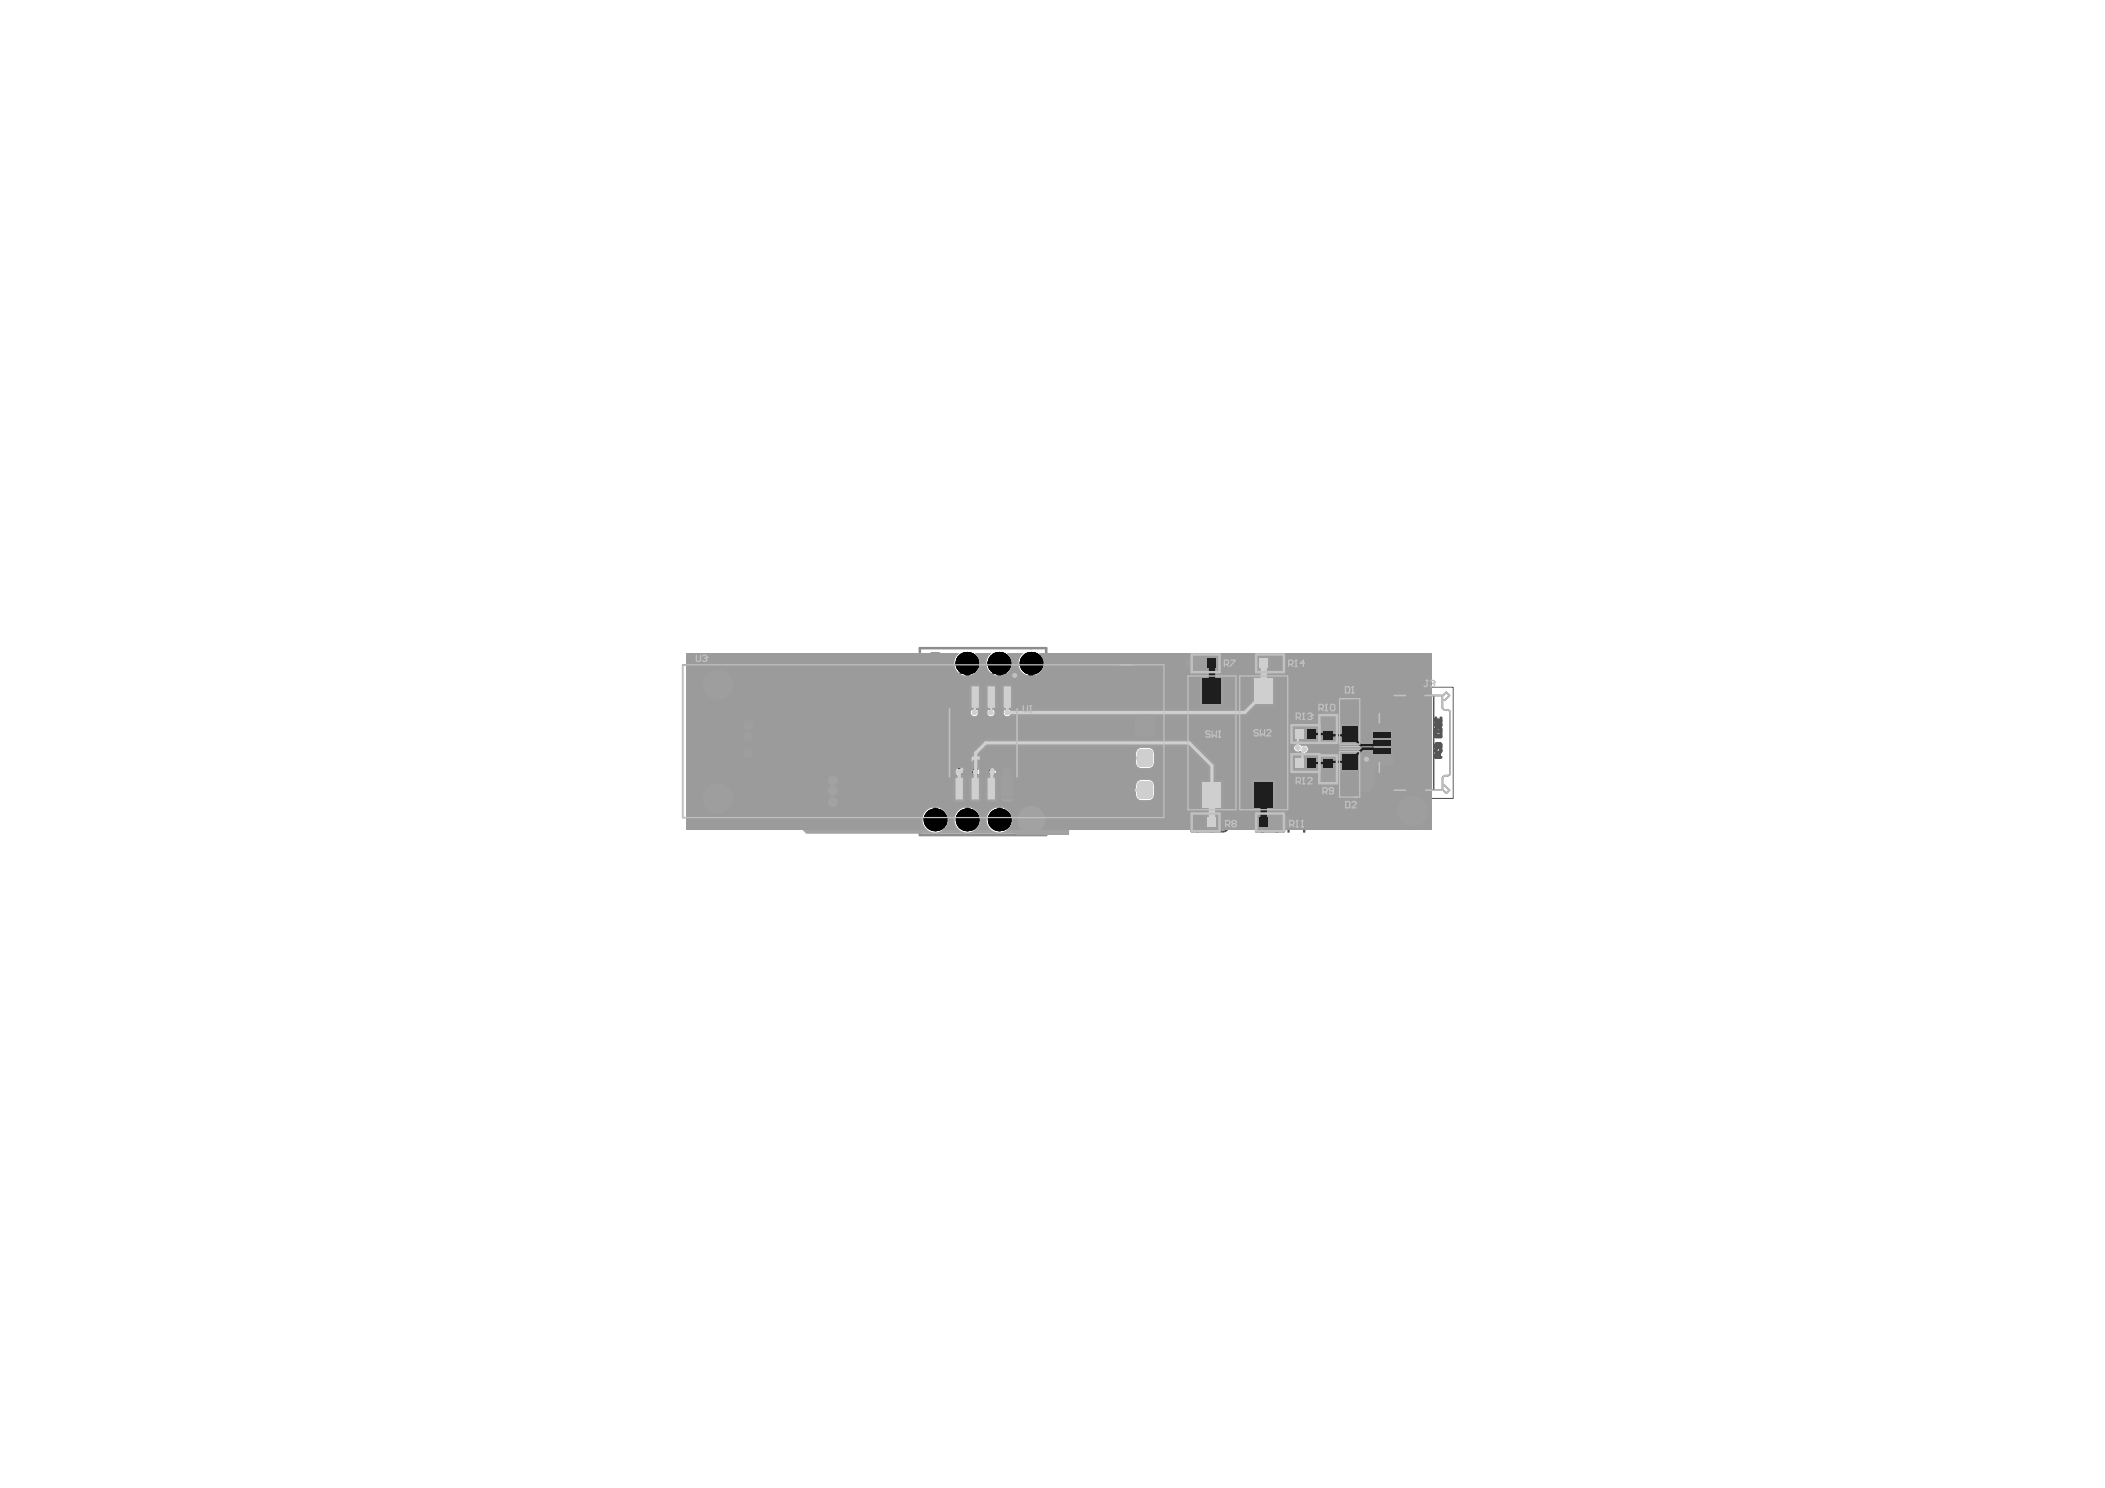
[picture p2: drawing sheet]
<svg xmlns="http://www.w3.org/2000/svg" width="297mm" height="210mm" viewBox="0 0 297 210" stroke-linecap="round" stroke-linejoin="round" font-family="sans-serif">
<g fill="none" stroke="#5a5a5a" stroke-width=".18">
<path d="M135.9 98h1.1M135.9 97h1.1v2h-1.1zM136.4 97.5v1.1M140.5 98h1.1M140.5 97h1.1v2h-1.1zM141.1 97.5v1.1M145.2 98h1M145.2 97h1v2h-1zM145.7 97.5v1.1M167.6 95.4h6.8v18.8h-6.8zM169.1 93h2v1.1h-2zM169.6 93.6h1.1"/>
<path d="M170.1 93v1.1M174.9 95.4h6.8v18.8h-6.8zM178.2 93h2v1.1h-2zM178.7 93.6h1.1M179.2 93v1.1M119.8 111.8h3.4v2h-3.4zM120.6 112.8h1.8M121.5 111.9v1.8M123.9 101.1h1.9v3.4h-1.9zM124 102.8h1.7M124.8 101.9v1.8M131.4 111.2h1.1"/>
<path d="M131.4 110.2h1.1v2h-1.1zM132 110.7v1M136.1 111.2h1M136.1 110.2h1v2h-1zM136.6 110.7v1M140.4 111.2h1M140.4 110.2h1v2h-1zM140.9 110.7v1M143.7 109.8h1.1M143.7 108.8h1.1v2h-1.1zM144.3 109.2v1.1M145.9 109.8h1.1"/>
<path d="M145.9 108.8h1.1v2h-1.1zM146.4 109.2v1.1M150.2 110.1h2v1.1h-2zM150.2 112.4h2v1.1h-2zM150.2 114.8h2v1h-2zM150.7 115.3h1.1M150.7 113h1.1M150.7 110.7h1.1M151.2 110.1v1.1M151.2 112.4v1.1M151.2 114.8v1M156.5 101.9h1.9v1.1h-1.9z"/>
<path d="M156.9 102.5h1.1M157.5 101.9v1.1M164.5 101.9h2v1.1h-2zM165 102.5h1M165.5 101.9v1.1M169.1 115.5h2v1h-2zM169.6 116h1.1M170.1 115.5v1M178.2 115.5h2v1h-2zM178.7 116h1.1M179.2 115.5v1M183.2 103h2v1.1h-2z"/>
<path d="M183.2 107.1h2v1.1h-2zM183.7 107.6h1M183.7 103.5h1M184.2 103v1.1M184.2 107.1v1.1M186.9 102.8h1.1M186.9 108.5h1.1M186.9 107.5h1.1v2h-1.1zM186.9 101.9h1.1v1.9h-1.1zM187.4 102.3v1.1M187.4 108v1.1M191.5 104.3h1.1"/>
<path d="M191.5 103.3h1.1v1.9h-1.1zM192.1 103.7v1.1M193.8 104.3h1.1M193.8 103.3h1.1v1.9h-1.1zM194.4 103.7v1.1M196.2 104.3h1M196.2 103.3h1v1.9h-1zM196.7 103.7v1.1"/>
</g>
<g fill="none" stroke="#5a5a5a" stroke-width=".14">
<path d="M123.2 100h3.3v5.7h-3.3zM133.5 96.4h10.5v16.8h-10.5zM135.5 96.4h1.9v3.2h-1.9zM140.1 96.4h1.9v3.2h-1.9zM144.7 96.4h2v3.2h-2zM168.5 92.6h3.2v2h-3.2zM177.6 92.6h3.2v2h-3.2zM193.3 97h11.8v15.6h-11.8zM118.6 111.2h5.7v3.2h-5.7zM131 109.6h2v3.2h-2zM135.6 109.6h2v3.2h-2zM139.9 109.6h2v3.2h-2z"/>
<path d="M143.3 108.1h2v3.4h-2zM145.4 108.1h2v3.4h-2zM149.5 109.7h3.4v1.9h-3.4zM149.5 112h3.4v2h-3.4zM149.5 114.3h3.4v2h-3.4zM155.8 101.5h3.4v2h-3.4zM163.8 101.5h3.4v2h-3.4zM168.5 115h3.2v2h-3.2zM177.6 115h3.2v2h-3.2zM182.6 102.6h3.2v1.9h-3.2zM182.6 106.7h3.2v1.9h-3.2zM186.4 106.9h2v3.2h-2z"/>
<path d="M186.4 101.2h2v3.2h-2zM191.1 102.6h1.9v3.3h-1.9zM193.4 102.6h2v3.3h-2zM195.7 102.6h2v3.3h-2z"/>
</g>
<path d="M134 100h9.5v9.6h-9.5zM200.5 98.1v-.5h-1.5v.5M202.3 98.1v13.4M203.5 99.8v-1.7h-8.9v13.4h9v-1.7M203.6 98.1l.5-.4 .4 .4-.6 .7h-.3M198.9 111.5v.4h1.6v-.4M203.6 110.8h.3l.6 .7-.4 .4-.5-.4M203.9 109.4h.4M204.1 100.2h.2M204.6 100.5v8.6" fill="none" stroke="#5a5a5a" stroke-width=".23"/>
<path d="M202.6 105.4h.7v-.4l-.1-.1-.2 .1v.4M202.7 105.6l-.1 .1v.3l.1 .1h.5l.1-.1v-.3l-.1-.1M203.1 106.8v-.3l-.1-.2h-.3l-.1 .2v.3h.7" fill="none" stroke="#5a5a5a" stroke-width=".45"/>
<circle cx="203" cy="105.4" r=".23" fill="#5a5a5a"/>
<path d="M202.6 105.4v-.4l.1-.1 .3 .1v.4M202.6 101.3v.5h.7v-.5M202.6 103.4v.5h.7v-.5M202.7 102l-.1 .1v.3l.1 .1h.5l.1-.1v-.3l-.1-.1h-.2v.2M202.7 102.7h.5l.1 .1v.4h-.7v-.4zM203 101.5v.3M203 103.7v.2" fill="none" stroke="#5a5a5a" stroke-width=".45"/>
<path d="M96.3 93.8h67.9v21.5h-67.9zM170.5 106.2h.1M170.5 106.7h1.1l-.4 .4 .4 .4h-1.1M170.5 106.2h1.1M170.5 106.2l.2 .2M170.7 107.8l-.2 .2v.4l.2 .1h.1l.2-.1v-.4l.2-.2h.2l.2 .2v.4l-.2 .1M171.6 106v.4M178 101l-.2 .2v.4l.2 .2h.1l.2-.2v-.4l.2-.2h.2l.2 .2v.4l-.2 .2M178.7 103.2l.2 .2v.3l-.2 .2h-.2l-.7-.7v.7M178.9 102.1h-1.1l.3 .4-.3 .3h1.1" fill="none" stroke="#5a5a5a" stroke-width=".18"/>
<g fill="none" stroke="#5a5a5a" stroke-width=".36">
<path d="M107.4 97.7h15.1v12.8h-15.1zM135.2 96.1h2.5v3.9h-2.5zM139.8 96.1h2.5v3.9h-2.5zM144.5 96.1h2.5v3.9h-2.5zM168.2 92.3h3.9v2.5h-3.9zM177.3 92.3h3.9v2.5h-3.9zM118.8 111.2h5.3v3.2h-5.3zM123.2 100.2h3.3v5.3h-3.3zM130.7 109.2h2.5v4h-2.5zM135.4 109.2h2.5v4h-2.5zM139.6 109.2h2.5v4h-2.5zM168.2 114.8h3.9v2.5h-3.9z"/>
<path d="M177.3 114.8h3.9v2.5h-3.9zM186.2 106.6h2.5v3.9h-2.5v-4.1h-4v2.5h4M186.2 102.3h-4v2.5h6.5v-3.9h-2.5v3.9"/>
<circle cx="143.2" cy="95.3" r=".18"/>
<circle cx="194.1" cy="107.1" r=".18"/>
</g>
<path d="M203.5 99.8l.4 .4h.2M203.9 109.4l-.3 .2v.2M204.3 100.2l.3 .1v.2M204.6 109.1l-.2 .3h-.1" fill="none" stroke="#5a5a5a" stroke-width=".23"/>
<g fill="#5a5a5a">
<path d="M130.5 107.9h.4v1.4l1-1a.87 .87 0 0 1 1.1-.3 .87 .87 0 0 1 .4 1.1 .84 .84 0 0 1-.8 .6l-.1-.3a.56 .56 0 0 0 .6-.9 .56 .56 0 0 0-1 0l-.7 .8a1.02 1.02 0 0 1-.8 .5z"/>
<path d="M122.4 112.6a.56 .56 0 0 1 1 .2 .56 .56 0 0 1-.7 .7l-.3-.3 .1-.1a.38 .38 0 0 0 .6 .3 .38 .38 0 0 0 .1-.6 .32 .32 0 0 0-.3-.3 .32 .32 0 0 0-.3 .2h-.2z"/>
<path d="M114.4 100.7h.7a.45 .45 0 0 1 .5 .5 .45 .45 0 0 1-.5 .4h-.7v-.2h.7a.3 .3 0 0 0 .3-.2 .3 .3 0 0 0-.3-.3h-.7z"/>
<path d="M114.5 101.9l.2-.1v.1a.23 .23 0 0 0-.2 .3 .23 .23 0 0 0 .2 .2 .23 .23 0 0 0 .3-.2l.4-.4h.2v.7h-.2v-.5l-.4 .3a.36 .36 0 0 1-.5 .1 .36 .36 0 0 1 0-.5z"/>
<path d="M124.4 101.1a.59 .59 0 0 1 .9-.2 .59 .59 0 0 1 .1 .9l-.2 .1v-.1a.39 .39 0 0 0 .2-.6 .39 .39 0 0 0-.6-.1 .33 .33 0 0 0-.3 .3 .33 .33 0 0 0 .2 .3v.2a.43 .43 0 0 1-.3-.8z"/>
<path d="M135.2 95a.94 .94 0 0 1 1.3-.2 .94 .94 0 0 1 .2 1.3l.8-.2v-1.1h.3v1.4l-1.4 .3-.1-.3a.64 .64 0 0 0 .1-1 .64 .64 0 0 0-.9 0 .56 .56 0 0 0-.2 .6 .56 .56 0 0 0 .5 .4v.4a.95 .95 0 0 1-.6-1.6z"/>
<path d="M139.8 95.1a.82 .82 0 0 1 .8-.4 .82 .82 0 0 1 .6 .5 .66 .66 0 0 1 .8-.4 .66 .66 0 0 1 .5 .7 .85 .85 0 0 1-.7 1l-.1-.3a.48 .48 0 0 0 .6-.5 .48 .48 0 0 0-.6-.5 .48 .48 0 0 0-.4 .6l-.3 .1a.57 .57 0 0 0-.3-.8 .57 .57 0 0 0-.8 .4 .57 .57 0 0 0 .6 .7l-.1 .4a.97 .97 0 0 1-.6-1.5z"/>
<path d="M144.3 95.2h2.8v.3l-.6 .5-.1 .3h-.3l.4-.7h-2.2z"/>
<path d="M180.9 115.3l.5-.2 .4-.5h.2v2.9h-.3v-2.3l-.8 .4z"/>
<path d="M183.2 115.3l.4-.2 .4-.5h.2v2.9h-.3v-2.3l-.7 .4z"/>
<path d="M181.4 106.2h.4v2.3l.6-.5v.4l-.2 .1-.6 .6h-.2z"/>
<path d="M178.6 106.2h1.9v.2a2.06 2.06 0 0 1-1 1.1 .92 .92 0 0 0-.4 1.1 .59 .59 0 0 0 .6 .2 .59 .59 0 0 0 .4-.6l.3 .1a.89 .89 0 0 1-1.3 .7 .89 .89 0 0 1-.1-1.4l.8-.7 .2-.3h-1.4z"/>
<path d="M181.4 102.2h.4v2.2l.6-.4v.3l-.5 .4-.3 .4h-.2z"/>
<path d="M178.8 102.5a.96 .96 0 0 1 1-.3 .96 .96 0 0 1 .7 .7l-.4 .1a.58 .58 0 0 0-.7-.6 .58 .58 0 0 0-.4 .8 .58 .58 0 0 0 .8 .3v.3a.47 .47 0 0 0-.7 .4 .47 .47 0 0 0 .5 .6 .47 .47 0 0 0 .5-.6l.3 .1a.83 .83 0 0 1-.9 .8 .83 .83 0 0 1-.7-1.1l.3-.2a.8 .8 0 0 1-.3-1.3z"/>
<path d="M185.9 100h2.9v.4h-2.2l.4 .7h-.4l-.2-.4-.5-.4z"/>
<path d="M176.4 92.2h.3v2.2l.8-.4v.3l-.5 .3-.4 .4h-.2z"/>
<path d="M167.9 92.2h.3l-.2 1-.4 .9-.4 .6h1.4v.3h-1.8v-.3l.7-1.1z"/>
<path d="M132.9 105.3l.1-.1h.9v.1h-.6a.25 .25 0 0 0-.3 .2 .25 .25 0 0 0 .3 .3h.6v.1h-.6a.39 .39 0 0 1-.4-.2 .39 .39 0 0 1 0-.4z"/>
<path d="M132.9 104.4a.33 .33 0 0 1 .5 .2 .29 .29 0 0 1 .5-.2 .29 .29 0 0 1 0 .4l-.1 .1a.22 .22 0 0 0 .1-.3 .22 .22 0 0 0-.4 0v.1h-.1a.23 .23 0 0 0-.3-.2 .23 .23 0 0 0-.1 .4l.1 .1-.2-.1z"/>
<path d="M141.1 110.8a.5 .5 0 0 1 .6-.2 .5 .5 0 0 1 .3 .6v.9h-.9zM139.5 109.9v.5l.8 .5a.89 .89 0 0 1 .5 .7v.5h-1.3v.4h2.9v-1.4a.8 .8 0 0 0-.8-.9 .8 .8 0 0 0-.8 .8l-.4-.5z"/>
<path d="M139.6 108.2a.98 .98 0 0 0 0 1.1 .98 .98 0 0 0 1 .4l.2 .1a1.48 1.48 0 0 0 1.5-.8 .85 .85 0 0 0-.7-1.1v.4a.56 .56 0 0 1 .4 .6 .56 .56 0 0 1-.6 .5h-.4a.87 .87 0 0 0 .1-1.2 .87 .87 0 0 0-1.2-.2zM139.9 108.4a.64 .64 0 0 1 .8-.1 .64 .64 0 0 1 .3 .7 .63 .63 0 0 1-.9 .3 .63 .63 0 0 1-.2-.9z"/>
<path d="M136.9 110.7a.48 .48 0 0 1 .6-.1 .48 .48 0 0 1 .2 .6v.9h-1v-1zM135.2 109.9v.5l.6 .5a.99 .99 0 0 1 .6 .7v.5h-1.2v.4h2.8v-1.4a.78 .78 0 0 0-.7-.9 .78 .78 0 0 0-.8 .8l-.5-.5z"/>
<path d="M136.2 108.6h1.2l-1.2 .9zM135.2 108.3v.3h.6v1.3h.4l1.8-1.4v-.2h-1.8v-.4h-.4v.4z"/>
<path d="M132.2 110.8a.5 .5 0 0 1 .6-.2 .5 .5 0 0 1 .3 .6v.9h-1zM130.5 109.9v.5l.9 .6a.65 .65 0 0 1 .4 .6v.5h-1.3v.4h2.9v-1.4a.8 .8 0 0 0-.7-.9 .8 .8 0 0 0-.9 .8l-.4-.5z"/>
<path d="M121.6 112.7a.26 .26 0 0 1 .5 0 .26 .26 0 0 1-.5 0zM121.6 112.5l-.1 .5a.39 .39 0 0 0 .2 .5 .39 .39 0 0 0 .6-.3h-.2a.25 .25 0 0 1-.3 .2 .25 .25 0 0 1-.1-.4 .35 .35 0 0 0 .5 0 .35 .35 0 0 0 0-.5 .35 .35 0 0 0-.5 0z"/>
<path d="M124.4 102.2v.5l.3 .1v-.2a.24 .24 0 0 1-.2-.3 .24 .24 0 0 1 .3-.1h.1a.35 .35 0 0 0 0 .5 .35 .35 0 0 0 .5 0 .35 .35 0 0 0 0-.5l-.2-.2h-.5zM124.9 102.4a.25 .25 0 0 1 .5 0 .25 .25 0 0 1-.5 0z"/>
<path d="M136.7 97.6a.49 .49 0 0 1 .6-.1 .49 .49 0 0 1 .3 .5v.9h-1zM135 96.8v.4l.6 .4a.88 .88 0 0 1 .7 .8v.5h-1.3v.4h2.9v-1.3a.78 .78 0 0 0-.7-1 .78 .78 0 0 0-.9 .8l-.3-.4z"/>
<path d="M141.3 97.6a.5 .5 0 0 1 .6-.1 .5 .5 0 0 1 .3 .5v.9h-.9zM139.7 96.8v.4l.7 .5a.75 .75 0 0 1 .5 .7v.5h-1.2v.4h2.8v-1.3a.8 .8 0 0 0-.7-1 .8 .8 0 0 0-.8 .8l-.3-.3z"/>
<path d="M145.9 97.6a.49 .49 0 0 1 .6-.1 .49 .49 0 0 1 .3 .5v.9h-1v-1.1zM144.3 96.8v.4l.6 .4a1.08 1.08 0 0 1 .6 .8v.5h-1.2v.4h2.8v-1.3a.8 .8 0 0 0-.7-1 .8 .8 0 0 0-.9 .8l-.2-.4z"/>
<path d="M178.3 114.9v1h.9a.49 .49 0 0 0 .6-.5 .49 .49 0 0 0-.6-.5zM178 114.6h1.3a.8 .8 0 0 1 .9 .7 .8 .8 0 0 1-.8 .9l.5 .3 .5 1h-.4l-.4-.7a1.16 1.16 0 0 0-.8-.6h-.5v1.3h-.3z"/>
<path d="M169.2 114.9v.9h.9a.49 .49 0 0 0 .6-.3 .49 .49 0 0 0-.4-.6zM168.9 114.6h1.3a.78 .78 0 0 1 .9 .6 .78 .78 0 0 1-.8 .9l.5 .4 .5 .9h-.4l-.5-.7a.82 .82 0 0 0-.7-.6h-.5v1.3h-.3z"/>
<path d="M172.1 115.3a.46 .46 0 0 0 .9 0 .46 .46 0 0 0-.9 0zM171.9 116.6a.6 .6 0 0 0 1.2 0 .6 .6 0 0 0-1.2 0zM171.8 114.8a.8 .8 0 0 1 1.1-.2 .8 .8 0 0 1 .3 1.1l-.3 .2a.83 .83 0 0 1 .5 1.1 .83 .83 0 0 1-1.1 .4 .83 .83 0 0 1-.7-.7 .83 .83 0 0 1 .4-.8h.1a.7 .7 0 0 1-.3-1.1z"/>
<path d="M183.6 108a.49 .49 0 0 0 0 .6 .49 .49 0 0 0 .6 .2h.9v-1h-1.1zM182.9 106.2h.5l.4 .6a1.08 1.08 0 0 0 .8 .7h.5v-1.3h.3v2.9h-1.3a.78 .78 0 0 1-.9-.7 .78 .78 0 0 1 .8-.8l-.5-.4z"/>
<path d="M183.7 103.9a.48 .48 0 0 0-.1 .6 .48 .48 0 0 0 .6 .2h.9v-.9h-1.2zM182.9 102.2h.5l.4 .6a.73 .73 0 0 0 .8 .6h.5v-1.2h.3v2.9h-1.3a.8 .8 0 0 1-1-.8 .8 .8 0 0 1 .9-.8l-.4-.2z"/>
<path d="M187.6 107.7v.8a.49 .49 0 0 0 .4 .7 .49 .49 0 0 0 .5-.4v-1.1zM186 107.3h2.9v1.3a.78 .78 0 0 1-.7 1 .78 .78 0 0 1-.9-.8l-.3 .4-1 .6v-.4l.6-.4a.99 .99 0 0 0 .7-.8v-.5h-1.3z"/>
<path d="M187.5 110.5a.61 .61 0 0 0 0 .9 .61 .61 0 0 0 .9 0 .61 .61 0 0 0 0-.9l-.3-.1h-.4zM186.1 110.3l.6-.2v.3a.5 .5 0 0 0-.4 .5 .5 .5 0 0 0 .3 .5l.8 .2a.87 .87 0 0 1-.3-1.2 .87 .87 0 0 1 1.2-.3 .93 .93 0 0 1 .5 1.2 .93 .93 0 0 1-1 .6h-.4a1.17 1.17 0 0 1-1.4-1.1z"/>
<path d="M186.3 102.4l-.1 .2v1.1h1v-.8a.51 .51 0 0 0-.2-.6 .51 .51 0 0 0-.7 .1zM186 102.2a.83 .83 0 0 1 .9-.3 .83 .83 0 0 1 .6 .7l.1-.2 .3-.3 .9-.5v.5l-.7 .4a.99 .99 0 0 0-.6 .8v.4h1.3v.4h-2.9v-1.6z"/>
<path d="M186.4 97.8a.55 .55 0 0 0-.1 .7 .55 .55 0 0 0 .5 .3h.4a1.36 1.36 0 0 0 1.3-.3 .56 .56 0 0 0-.7-.8l-.7-.1zM186 97.8h.1a1.76 1.76 0 0 1 1.7-.5 .9 .9 0 0 1 .9 .5 .9 .9 0 0 1-.2 1.1 2.59 2.59 0 0 1-2.4-.1 .94 .94 0 0 1-.1-1z"/>
<path d="M178.7 93.9a.51 .51 0 0 0-.1 .6 .51 .51 0 0 0 .6 .2h.9v-.9h-1.1zM178 92.2h.4l.6 1 .4 .2h.7v-1.2h.3v2.8h-1.3a.8 .8 0 0 1-.9-.7 .8 .8 0 0 1 .7-.9l-.5-.5z"/>
<path d="M174.4 93.2v1.2l.9-1.2zM174 92.2h.4v.7h1.2v.3l-1.3 1.8h-.3v-1.8h-.3v-.3h.3z"/>
<path d="M169.5 94a.49 .49 0 0 0 .1 .5 .49 .49 0 0 0 .5 .2h.9v-.9h-1.1zM168.9 92.2h.4l.4 .6a1.08 1.08 0 0 0 .8 .6h.5v-1.2h.3v2.8h-1.3a.78 .78 0 0 1-.9-.7 .78 .78 0 0 1 .8-.8l-.4-.3z"/>
</g>
<g fill="#8c8c8c">
<path d="M187.7 110l.6 .5-.5 .5-.6-.5z"/>
<path d="M183.4 109.6l-.9 .9 1.4 1.5 1.3-1.1 .3 .2 .2-.2v-.2l-1.6-1.6h-.2zM183.9 109.7h.2l.8 .7v.2l-.9 .8-.9-.9z"/>
<path d="M185.3 107.7l-.9 1 1 1 .3-.1v-.3l-.7-.7 .9-.9 .9 .9-1.5 1.5 .3 .3 .3-.2 .3 .2v.2l-1.8 1.8v.1l1.5 1.5 1.5-1.5-1.2-1.3 .4-.3 1.2 1.1 1.4-1.4v-.2l-.3-.2-1-1.1h-.2l-1 1 .3 .3 .7-.7h.1l.7 .7 .1 .2-.8 .8h-.1l-1.5-1.5 1.2-1.3-1.5-1.5zM185.9 111.5l.9 .9-.9 .9-.9-.8v-.1z"/>
</g>
<g fill="none" stroke="#8c8c8c" stroke-width=".36">
<path d="M117.5 98.2h-8.2v2.8M129.8 91.4h17.8v4.3h-17.8zM135.2 96.1h2.5v3.9h-2.5zM139.8 96.1h2.5v3.9h-2.5zM144.5 96.1h2.5v3.9h-2.5zM109.3 107.8v2.2h8.2M118.8 111.2h5.3v3.2h-5.3zM123.2 100.2h3.3v5.3h-3.3zM129.8 113.5h17.8v4.3h-17.8zM130.7 109.2h2.5v4h-2.5zM135.4 109.2h2.5v4h-2.5zM139.6 109.2h2.5v4h-2.5z"/>
<path d="M143.2 108h4.3v3.6h-4.3zM145.3 108v3.6M149.4 109.6h3.6v2.1h-3.6zM149.4 111.9h3.6v2.1h-3.6zM149.4 114.2h3.6v2.2h-3.6zM155.7 101.4h3.6v2.1h-3.6zM163.7 101.4h3.6v2.1h-3.6zM191 102.5h2.1v3.5h-2.1zM193.3 102.5h2.1v3.5h-2.1zM195.6 102.5h2.2v3.5h-2.2z"/>
</g>
<g fill="#8c8c8c">
<path d="M119.3 93.3l.1-.1a.45 .45 0 0 1 .5 0 .45 .45 0 0 1 .1 .6h-.1a.34 .34 0 0 0-.4 .4 .5 .5 0 0 0 .6-.1v.2l-.2 .1a.39 .39 0 0 1-.6-.2 .39 .39 0 0 1 .3-.5 .2 .2 0 0 0 .3-.2 .2 .2 0 0 0-.3-.2l-.3 .1z"/>
<path d="M116.4 93.3h.1a.37 .37 0 0 1 .6 0v-.1h.2v1.2h-.2v-.9a.3 .3 0 0 0-.4-.1 .3 .3 0 0 0-.1 .3v.7h-.2z"/>
<path d="M110.8 93.2h.2l.4 .9 .3-.9h.2l-.4 1.1 .2 .5h-.2z"/>
<path d="M109 92.9l.3-.1a.49 .49 0 0 1 .6 .1 .49 .49 0 0 1-.1 .7h-.1a.47 .47 0 0 0-.5 .4 .6 .6 0 0 0 .8 0v.3l-.5 .1a.46 .46 0 0 1-.6-.5 .46 .46 0 0 1 .6-.4 .3 .3 0 0 0 .3-.2 .3 .3 0 0 0-.1-.3 .53 .53 0 0 0-.7 .1z"/>
<path d="M108.2 93.2h.3v-.3h.2v.3h.2v.1h-.2v.7a.35 .35 0 0 1-.1 .4 .35 .35 0 0 1-.4 0v-.2h.1a.2 .2 0 0 0 .2-.1 .2 .2 0 0 0 0-.2v-.6h-.3z"/>
<path d="M106 93.3a.41 .41 0 0 1 .6 0v-.1h.3v1.2h-.3v-.9a.3 .3 0 0 0-.3-.1 .3 .3 0 0 0-.2 .3v.7h-.2z"/>
<path d="M103.7 93.2l.5 .1v-.1h.2v1.2h-.2v-.9l-.2-.1h-.3z"/>
<path d="M101.6 93.3l.1-.1a.62 .62 0 0 1 .8 .5 .62 .62 0 0 1-.5 .7l-.4-.1v-.2a.45 .45 0 0 0 .6-.1v-.1a.41 .41 0 0 0-.1-.5 .41 .41 0 0 0-.5 .1z"/>
<path d="M178.4 106.1h.5v1.6h2v-1.6h.6v4.3h-.6v-2.2h-2v2.2h-.5z"/>
<path d="M173.8 106.1h.8l1.1 2.4 1-2.4h.8v4.3h-.5v-3.8l-1.1 2.6h-.3l-1.2-2.6v3.8h-.6z"/>
<path d="M171.5 106.1h1.7v.4h-.6v3.4h.6v.5h-1.7v-.5h.5v-3.4h-.5z"/>
<path d="M177.8 111.2h.8l1.1 2.4 1-2.4h.8v4.3h-.5v-3.7l-1.1 2.5h-.4l-1.1-2.5v3.7h-.6z"/>
<path d="M175.5 111.2h1.6v.4h-.5v3.5h.5v.4h-1.6v-.4h.5v-3.5h-.5z"/>
<path d="M171.7 111.2h.5v3.4l1.8-3.4h.7v4.3h-.5v-3.7l-1.9 3.7h-.6z"/>
<path d="M169.3 111.2h1.7v.4h-.6v3.5h.6v.4h-1.7v-.4h.5v-3.5h-.5z"/>
<path d="M121.7 93.2l.3-.2 .5-.1v1.3h-.2a.64 .64 0 0 1-.6-.3 .64 .64 0 0 1 0-.7zM121.7 92.9a.83 .83 0 0 0-.2 1 .83 .83 0 0 0 .8 .5h.4v-1.6h-.6z"/>
<path d="M120.5 93.4a.34 .34 0 0 1 .4-.1 .34 .34 0 0 1 .2 .4h-.7zM120.4 93.3l-.2 .5h.9a.46 .46 0 0 1-.3 .4 .46 .46 0 0 1-.5-.1v.2l.2 .1a.63 .63 0 0 0 .8-.6 .63 .63 0 0 0-.8-.6z"/>
<path d="M118.8 92.8v.2h.2v-.2zM118.9 93.2v1.2h.1v-1.2z"/>
<path d="M117.8 93.4a.41 .41 0 0 1 .6 .3 .41 .41 0 0 1-.4 .5l-.2-.1zM117.6 93.2v1.1a.59 .59 0 0 0 .3 .5 .59 .59 0 0 0 .6 0v-.2a.37 .37 0 0 1-.4 .1 .37 .37 0 0 1-.3-.4v-.1a.52 .52 0 0 0 .7 0 .52 .52 0 0 0 .1-.7 .51 .51 0 0 0-.8-.3z"/>
<path d="M115.4 93.4a.34 .34 0 0 1 .4-.1 .34 .34 0 0 1 .2 .4h-.7zM115.2 93.3l-.1 .5h.9a.46 .46 0 0 1-.3 .4 .46 .46 0 0 1-.6-.1v.2l.3 .1a.63 .63 0 0 0 .8-.6 .63 .63 0 0 0-.8-.6z"/>
<path d="M114 92.7v1.7h.2v-.1a.5 .5 0 0 0 .7 0 .5 .5 0 0 0 .1-.7 .48 .48 0 0 0-.3-.4 .48 .48 0 0 0-.5 0v-.5zM114.2 93.4a.43 .43 0 0 1 .6 .2 .43 .43 0 0 1-.3 .6l-.3-.1z"/>
<path d="M112.3 93.4l.3-.1 .2 .2v.7a.38 .38 0 0 1-.5 0 .38 .38 0 0 1-.1-.5zM112.1 93.3l-.1 .2a.59 .59 0 0 0 .1 .7 .59 .59 0 0 0 .7 .1l.2 .1v-1.7h-.2v.6a.49 .49 0 0 0-.7 0z"/>
<path d="M107.4 93.8a.42 .42 0 0 1 .5 .3 .34 .34 0 0 1-.5 0zM107.2 93.3l-.1 1.1h.3v-.1a.43 .43 0 0 0 .7-.2 .43 .43 0 0 0-.6-.5 .15 .15 0 0 1-.1-.1 .15 .15 0 0 1 .2-.2l.4 .1v-.2h-.6z"/>
<path d="M104.7 93.3l-.1 .5a.59 .59 0 0 0 .8 .5v.5h.2v-1.6h-.2v.1a.45 .45 0 0 0-.7 0zM104.9 93.4l.3-.1 .2 .2v.7a.42 .42 0 0 1-.5-.1 .42 .42 0 0 1-.1-.5z"/>
<path d="M102.9 93.4a.38 .38 0 0 1 .5 0 .38 .38 0 0 1 .1 .5 .35 .35 0 0 1-.5 .3 .35 .35 0 0 1-.2-.5zM102.7 93.3v.1a.59 .59 0 0 0 .1 .8 .59 .59 0 0 0 .8 0v-.2a.6 .6 0 0 0-.1-.7 .6 .6 0 0 0-.7 0z"/>
</g>
<g fill="none" stroke="#8c8c8c" stroke-width=".18">
<path d="M115.8 96.7l-.2-.2h-.3l-.1 .2v.1l.6 .6h-.6M116.1 96.5v.8l.1 .1h.3l.2-.1v-.8M124.1 99.1l.2-.2h.4v.3l-.2 .2h-.2zM124.1 98.5l.6 .4M125 98.6l.1-.1h.3l.2 .1v.6l-.2 .2h-.3l-.1-.2M148.7 94.4h.3M148.8 93.5h.1M148.8 93.5v.9M148.8 93.5l.2 .1M149.3 93.5h.3M149.4 93.5v.7l.2 .2 .3-.2M157.1 99.9h-.6v.1l.6 .6v.2"/>
<path d="M122.1 110h.5l.1-.2-.1-.3h-.3l-.2 .2v.5l.2 .2h.3l.1-.2M123 109.7l.2-.2h.3l.1 .2v.5l-.1 .2h-.3l-.2-.2M127.9 115.5l-.1-.1h-.3l-.2 .1v.2l.6 .6h-.6M128.2 115.4h.3M128.4 115.4v.7l.1 .2 .3-.2M131.6 107.9l-.1-.2h-.3l-.1 .2v.1l.5 .6h-.5M132.2 108.3l-.3 .3M132.5 108.3h-.4l-.2-.1v-.3l.2-.2h.4v.9M135.7 108.2h.6l-.5-.5v.9M135.7 101.3h.6v.5l-.3-.2-.3 .2v.3l.1 .1h.3l.2-.1M136.9 101.9l-.3 .3M136.9 108.3l-.3 .3"/>
<path d="M137.2 108.3h-.5l-.1-.1v-.3l.1-.2h.5v.9M137.2 101.9h-.5l-.1-.1v-.3l.1-.2h.5v.9M140 107.7l.6 .5M140 108.3l.1-.1h.5v.3l-.2 .1h-.3zM140.5 101.6h.1M140.5 101.6l.2 .2M140.7 101.8l-.2 .1 .2 .3h.2l.2-.1M140.7 101.8h.1M141.1 101.5l-.2-.2h-.2l-.2 .3M141.2 108.3l-.3 .3M141.5 108.3h-.5l-.1-.1v-.3l.1-.2h.5v.9M141.7 101.9l-.3 .3"/>
<path d="M142 101.9h-.5l-.1-.1v-.3l.1-.2h.5v.9M143.7 107.4h.3M143.8 106.5h.1M143.8 106.5v.9M143.8 106.5l.2 .1M144.3 106.6l.1-.1h.3l.2 .1v.6l-.2 .2h-.3l-.1-.2M145.1 101.9h.3M145.3 101h.1M145.3 101l.1 .1M145.3 101v.9M146 101.6l-.3 .3M146.3 106.6l-.2-.1h-.3l-.1 .1v.2l.6 .6h-.6"/>
<path d="M146.3 101.6h-.4l-.2-.2v-.3l.2-.1h.4v.9M146.6 106.6l.1-.1h.3l.2 .1v.6l-.2 .2h-.3l-.1-.2M153.7 110.3h.1M153.7 114.7h.6v.4l-.3-.1-.3 .1v.3l.1 .2h.3l.2-.2M153.7 113h.6l-.5-.5v.9M153.7 110.3l.1 .2M153.8 110.5l-.1 .1 .1 .3h.3l.2-.1M153.8 110.5h.2M154.3 110.2l-.2-.2h-.3l-.1 .3M154.6 110.2l.1-.2h.3l.2 .2v.6l-.2 .1h-.3l-.1-.1M154.6 114.8l.1-.1h.3l.2 .1v.6l-.2 .2h-.3l-.1-.2M154.6 112.7l.1-.2h.3l.2 .2v.6l-.2 .1h-.3l-.1-.1"/>
<path d="M157.4 100l.2-.1h.3l.1 .1v.6l-.1 .2h-.3l-.2-.2M164.9 100.3l-.2-.1 .2-.3h.3l.1 .1-.1 .3M164.9 100.3l-.2 .2 .2 .3h.3l.1-.2-.1-.3M164.9 100.3h.3M165.6 100l.2-.1h.3l.1 .1v.6l-.1 .2h-.3l-.2-.2M188.5 104l-.1-.2h-.3l-.2 .2v.1l.6 .6h-.6M188.9 104.7h.3M189.1 103.8h.1M189.1 103.8v.9M189.1 103.8l.1 .2M189.5 104l.2-.2h.3l.1 .2v.6l-.1 .1h-.3l-.2-.1M193.2 101.9h.3"/>
<path d="M193.4 101h.1M193.4 101v.9M193.4 101l.1 .1M194 101.9h.3M194.1 101h.1M194.1 101v.9M194.1 101l.2 .1M194.6 101.1l.1-.1h.3l.2 .1v.6l-.2 .2h-.3l-.1-.2M198.6 104l.2-.2h.3l.1 .2v.6l-.1 .1h-.3l-.2-.1zM199.6 104.7h.3M199.8 103.8h.1M199.8 103.8v.9"/>
<path d="M199.8 103.8l.1 .2M200.2 104l.2-.2h.3l.1 .2v.6l-.1 .1h-.3l-.2-.1"/>
</g>
<g fill="#9b9b9b">
<path d="M142.3 92.1h1.8a1.94 1.94 0 0 0 .8 3.3v.8h-.2v2.9l-.9 .8h-1.2l-.5-.1v-3.6h-.5v-.8a1.94 1.94 0 0 0 .7-3.3z"/>
<path d="M140.6 108.2l.7-.7h.3l-.7 .7v.9l.1 .2h-.2l-.2-.1 .1-.5z"/>
<path d="M142.8 116.3v.8h-.5z"/>
<path d="M137.8 92.1h1.8a1.94 1.94 0 0 0 .8 3.3v.8h-.4v3l-.5 .4-.2 .4h-.4l-.2 .2-.3-.2h-.5a.82 .82 0 0 0-.4-.8v-3h-.5v-.8a1.94 1.94 0 0 0 .8-3.3z"/>
<path d="M133 110.2l.7-.7 1.9 .1v3.5h.3v.7a1.94 1.94 0 0 0-.8 3.3h-1.8a1.94 1.94 0 0 0-.8-3.3v-.7h.5z"/>
<path d="M191 97.8h7.3v5.6l-.4 .3h-6.9z"/>
<path d="M146.8 92.1h55.2v25h-50.8v-.8h.2v-2.1h-.2v-.2h.2v-2.1h-.2v-.2h.2v-2.1h-.2l-.4-.4-.3-.1h-1.9l-.7 .6-.1 .3v2.5l-.5 .5h-3.3l-1.1 1.1-.1 .9a1.87 1.87 0 0 0-1.2-1.2v-.7h.3v-3.1h5.6l.4-.6v-1.4l-.4-.5h12.6a.92 .92 0 0 0 .9 1h1.1a.91 .91 0 0 0 .9-.9v-1.4l-.1-.3-.2-.4h19.7a.7 .7 0 0 0 1.1 .6 .73 .73 0 0 0 1 .1 .73 .73 0 0 0 0-1.1 1.78 1.78 0 0 0-.9-1.1h-18.1v-.5h.2v-2.1h-.2v-.5a.36 .36 0 0 0-.4-.4h-7.3a.36 .36 0 0 0-.3 .4v.5h-.2v2.1h.2v.5h-14.8l-2.8-2.8a.7 .7 0 0 0 .6-1l.3-.3h1a.72 .72 0 0 0-.3 1 .72 .72 0 0 0 1.1 .2h1.7l1.2-1.2h1.3v-3.7h-.7v-.8a1.94 1.94 0 0 0 .7-3.3zM167.3 93.6a.73 .73 0 0 0 1.4 0 .73 .73 0 0 0-1.4 0zM186.7 100.5a.73 .73 0 0 0 1.4 0 .73 .73 0 0 0-1.4 0zM191 104.1v.1l-.3 .2-.9 .8-.1 .3v4.8l.1 .3 .5 .4h3.5l.7-.7 .1-3.2 .5-.5h3.2a.36 .36 0 0 0 .4-.4v-1.6a.36 .36 0 0 0-.4-.4h-.6v-.1h-2.1v.1h-.2v-.1h-2.1v.1h-.2v-.1zM186.7 110.7a.73 .73 0 0 0 1.4 0 .73 .73 0 0 0-1.4 0zM160.4 110.1a2.89 2.89 0 0 0-.2 2.4l.2 .3a2.27 2.27 0 0 0 2.3 0 2.89 2.89 0 0 0 .2-2.4l-.2-.3a2.27 2.27 0 0 0-2.3 0zM197.2 114.4a2.16 2.16 0 0 0 4.3 0 2.16 2.16 0 0 0-4.3 0zM180.8 116a.75 .75 0 0 0 1.5 0 .75 .75 0 0 0-1.5 0z"/>
<path d="M96.9 92.1h38.2a1.94 1.94 0 0 0 .7 3.3v.8h-.4v3.7h1.3l.2 .1a.75 .75 0 0 0 .1 1 .75 .75 0 0 0 .9 .1l.1 .4 3.9 3.9 .4 .1h18.2a.88 .88 0 0 0-.4 .8h-19l-.5 .2-1 1.1-.2 .4v.5a.92 .92 0 0 0 .1 1v.2l.3 .4v3h.6v.7a1.94 1.94 0 0 0-.7 3.3h-1.9a1.94 1.94 0 0 0-.7-3.3v-.7h.6v-2.9a.97 .97 0 0 0 .5-.9 .72 .72 0 0 0-.4-1.1 .72 .72 0 0 0-.8 .9l-.2 .2h-.9a.72 .72 0 0 0 0-.9 .72 .72 0 0 0-.9-.1h-1.8l-1 1h-1.3v3.8h.4v.7a1.94 1.94 0 0 0-.7 3.3h-33.7zM99.2 96.6a2.16 2.16 0 0 0 4.3 0 2.16 2.16 0 0 0-4.3 0zM104.4 100.8l-.1 .2v6.6a.36 .36 0 0 0 .4 .4h9.3a.36 .36 0 0 0 .3-.4v-1.2l1-.5h11.2a.36 .36 0 0 0 .3-.4v-2a.38 .38 0 0 0-.4-.3v-.3h-3.1v.3h-7.9l-1.1-1.1v-1.1a.36 .36 0 0 0-.3-.3h-9.3zM99.2 112.6a2.16 2.16 0 0 0 4.3 0 2.16 2.16 0 0 0-4.3 0zM116.2 108.4l-.1 .3v6.2l1.7 1.6h2.6a.36 .36 0 0 0 .4-.3v-1.9h.6v-3h-.6v-.1l.3-.3h1.4a.36 .36 0 0 0 .4-.4v-3.2a.36 .36 0 0 0-.4-.4h-4.7z"/>
</g>
<path d="M190.1 105.5l.9-.9h7.3v1.6h-3.4l-.7 .7v3.2l-.5 .6h-3.3l-.3-.4z" fill="#9e9e9e"/>
<g fill="#9b9b9b">
<path d="M155.9 96.6l.9-.9h9.8l.5 .5v7.3h-1.3v-2.6l-.5-.6h-7.7l-.5 .6v3h-1.2z"/>
<path d="M117 97.7l1.1-1.1h9.1v5.5l-.2 .2h-9.1l-.9-.9z"/>
</g>
<path d="M116.5 108.7l1.4-1.4h4.6v3.2h-1.6l-.5 .5v5.2h-2.5l-1.4-1.4z" fill="#a2a2a2"/>
<g fill="#9e9e9e">
<path d="M104.7 101h9.3v1.3l1.2 1.2h11.3v2h-11.3l-1.2 .7v1.4h-9.3z"/>
<path d="M157.8 100.9h7.3v3h-7.3z"/>
</g>
<path d="M143.2 114.2l.9-.9h3.4l.7-.7v-2.6l.5-.6h1.8l.4 .4v8h-7.5l-.2-.2z" fill="#a2a2a2"/>
<path d="M141.2 108.4l.6-.6h5.5l.2 .2v1.4l-.2 .2h-5.5l-.6-.5z" fill="#9e9e9e"/>
<path d="M136.4 98.9l1 .9v.6l.8 .1 .2 .2v.5l3.9 3.8h40.4l.4 .5M141.1 98.9l-1.2 1.1-.1 .5h-.7l-.2 .2v.3l3.6 3.5h40.9l.6 .6v.6" fill="none" stroke="#cfcfcf" stroke-width=".31"/>
<path d="M122.8 112.8h1.7M144.3 110.6v1.1M146.4 110.6v1.1M152 110.7h1.4M152 113h1.4M152 115.3h1.4" fill="none" stroke="#9b9b9b" stroke-width=".89"/>
<path d="M145.7 98.9l-1.7 1.6h-1.9M135.4 108.9h-1.9l-1.5 1.4M137.7 108.9l-.1 .5-1 .9M161.6 106.9h-20.5l-1.1 1.1v.9a.96 .96 0 0 0 .4 1l.5 .4" fill="none" stroke="#cfcfcf" stroke-width=".45"/>
<path d="M136.4 93.6v3.5M141 93.6v3.4l.1 .1M145.5 93.6v3.3l.2 .2M132 112.1l-.1 3.6M136.6 112.1l-.1 .1v3.5M140.9 112.1l.1 .1v3.5" fill="none" stroke="#5a5a5a" stroke-width=".45"/>
<g fill="#cfcfcf">
<circle cx="139.8" cy="100.5" r=".36"/>
<circle cx="137.5" cy="100.5" r=".36"/>
<circle cx="183.1" cy="105.5" r=".36"/>
<circle cx="184" cy="105.7" r=".36"/>
</g>
<g fill="#9e9e9e">
<circle cx="105.6" cy="106.2" r=".36"/>
<circle cx="105.6" cy="103.9" r=".36"/>
<circle cx="105.6" cy="102.3" r=".36"/>
</g>
<g fill="#9b9b9b">
<circle cx="126.1" cy="99.6" r=".36"/>
<circle cx="125.9" cy="98.2" r=".36"/>
<circle cx="124.7" cy="98.9" r=".36"/>
<circle cx="123.4" cy="99.6" r=".36"/>
<circle cx="123.4" cy="98.2" r=".36"/>
<circle cx="124.5" cy="112.8" r=".36"/>
</g>
<g fill="#a2a2a2">
<circle cx="117.5" cy="110.1" r=".36"/>
<circle cx="117.5" cy="111.6" r=".36"/>
<circle cx="117.5" cy="113.2" r=".36"/>
</g>
<g fill="#9b9b9b">
<circle cx="153.4" cy="115.3" r=".36"/>
<circle cx="153.4" cy="113" r=".36"/>
<circle cx="153.4" cy="110.7" r=".36"/>
<circle cx="146.4" cy="111.7" r=".36"/>
<circle cx="144.3" cy="111.7" r=".36"/>
<circle cx="168" cy="116" r=".36"/>
</g>
<circle cx="168" cy="93.6" r=".36" fill="#9e9e9e"/>
<circle cx="181.5" cy="93.6" r=".36" fill="#9b9b9b"/>
<g fill="#9e9e9e">
<circle cx="187.4" cy="100.5" r=".36"/>
<circle cx="187.4" cy="110.7" r=".36"/>
<circle cx="181.5" cy="116" r=".36"/>
<circle cx="192.8" cy="107.5" r=".36"/>
<circle cx="192.8" cy="108.7" r=".36"/>
<circle cx="192.8" cy="110" r=".36"/>
</g>
<g fill="#9b9b9b">
<circle cx="192.8" cy="102.1" r=".36"/>
<circle cx="192.8" cy="100.9" r=".36"/>
<circle cx="192.8" cy="99.4" r=".36"/>
</g>
<g fill="#cfcfcf">
<circle cx="135.4" cy="108.9" r=".36"/>
<circle cx="137.7" cy="108.9" r=".36"/>
<circle cx="140" cy="108.9" r=".36"/>
</g>
<circle cx="142.1" cy="108.9" r=".36" fill="#9e9e9e"/>
<circle cx="142.1" cy="100.5" r=".36" fill="#cfcfcf"/>
<g fill="#9b9b9b">
<circle cx="135.4" cy="100.5" r=".36"/>
<circle cx="131.9" cy="93.6" r="1.6"/>
</g>
<g fill="#000">
<circle cx="136.4" cy="93.6" r="1.6"/>
<circle cx="141" cy="93.6" r="1.6"/>
<circle cx="145.5" cy="93.6" r="1.6"/>
<circle cx="131.9" cy="115.7" r="1.6"/>
<circle cx="136.5" cy="115.7" r="1.6"/>
<circle cx="141" cy="115.7" r="1.6"/>
</g>
<circle cx="145.5" cy="115.7" r="1.6" fill="#a2a2a2"/>
<path d="M160.5 106.2l.5-.5h1.1l.5 .5v1.4l-.5 .6h-1.1l-.5-.6z" fill-rule="evenodd" fill="#cfcfcf"/>
<g fill="#cfcfcf">
<path d="M162.1 105.7v.5zM162.1 105.7l.3 .1 .2 .1v.3h-.5z"/>
<path d="M160.5 106.2h.5zM160.6 105.9l.2-.1 .2-.1v.5h-.5z"/>
<path d="M161 107.6v.6zM160.5 107.6h.5v.6l-.2-.1-.2-.2z"/>
<path d="M162.1 107.6h.5zM162.1 107.6h.5v.3l-.2 .2-.3 .1z"/>
</g>
<path d="M160.5 96.6h2.1v2.5h-2.1z" fill-rule="evenodd" fill="#9b9b9b"/>
<path d="M160.5 101.7l.5-.5h1.1l.5 .5v1.4l-.5 .5h-1.1l-.5-.5z" fill-rule="evenodd" fill="#9e9e9e"/>
<g fill="#9e9e9e">
<path d="M162.1 101.2v.5zM162.1 101.2h.3l.2 .2v.3h-.5z"/>
<path d="M160.5 101.7h.5zM160.6 101.4l.2-.2h.2v.5h-.5z"/>
<path d="M161 103.1v.5zM160.5 103.1h.5v.5h-.2l-.2-.2z"/>
<path d="M162.1 103.1h.5zM162.1 103.1h.5v.3l-.2 .2h-.3z"/>
</g>
<path d="M160.5 110.7l.5-.5h1.1l.5 .5v1.5l-.5 .5h-1.1l-.5-.5z" fill-rule="evenodd" fill="#cfcfcf"/>
<g fill="#cfcfcf">
<path d="M162.1 110.2v.5zM162.1 110.2l.3 .1 .2 .2v.2h-.5z"/>
<path d="M160.5 110.7h.5zM160.6 110.5l.2-.2 .2-.1v.5h-.5z"/>
<path d="M161 112.2v.5zM160.5 112.2h.5v.5l-.2-.1-.2-.2z"/>
<path d="M162.1 112.2h.5zM162.1 112.2h.5v.2l-.2 .2-.3 .1z"/>
</g>
<path d="M193.7 104.4h1.4v1.3h-1.4z" fill-rule="evenodd" fill="#9e9e9e"/>
<path d="M193.7 102.8h1.4v1.3h-1.4z" fill-rule="evenodd" fill="#9b9b9b"/>
<path d="M196 104.4h1.4v1.3h-1.4z" fill-rule="evenodd" fill="#9e9e9e"/>
<path d="M196 102.8h1.4v1.3h-1.4z" fill-rule="evenodd" fill="#9b9b9b"/>
<path d="M191.4 104.4h1.3v1.3h-1.3z" fill-rule="evenodd" fill="#9e9e9e"/>
<g fill="#9b9b9b">
<path d="M191.4 102.8h1.3v1.3h-1.3z" fill-rule="evenodd"/>
<path d="M165.7 101.8h1.2v1.4h-1.2z" fill-rule="evenodd"/>
</g>
<path d="M164.1 101.8h1.2v1.4h-1.2z" fill-rule="evenodd" fill="#9e9e9e"/>
<path d="M156.1 101.8h1.2v1.4h-1.2z" fill-rule="evenodd" fill="#9b9b9b"/>
<path d="M157.6 101.8h1.3v1.4h-1.3z" fill-rule="evenodd" fill="#9e9e9e"/>
<path d="M151.4 114.6h1.2v1.4h-1.2z" fill-rule="evenodd" fill="#9b9b9b"/>
<path d="M149.8 114.6h1.3v1.4h-1.3z" fill-rule="evenodd" fill="#a2a2a2"/>
<path d="M151.4 112.3h1.2v1.4h-1.2z" fill-rule="evenodd" fill="#9b9b9b"/>
<path d="M149.8 112.3h1.3v1.4h-1.3z" fill-rule="evenodd" fill="#a2a2a2"/>
<path d="M151.4 110h1.2v1.4h-1.2z" fill-rule="evenodd" fill="#9b9b9b"/>
<path d="M149.8 110h1.3v1.4h-1.3z" fill-rule="evenodd" fill="#a2a2a2"/>
<path d="M145.7 109.9h1.4v1.3h-1.4z" fill-rule="evenodd" fill="#9b9b9b"/>
<path d="M145.7 108.4h1.4v1.2h-1.4z" fill-rule="evenodd" fill="#9e9e9e"/>
<path d="M143.6 109.9h1.4v1.3h-1.4z" fill-rule="evenodd" fill="#9b9b9b"/>
<path d="M143.6 108.4h1.4v1.2h-1.4z" fill-rule="evenodd" fill="#9e9e9e"/>
<path d="M140.2 111.5h1.4v1.2h-1.4z" fill-rule="evenodd" fill="#5a5a5a"/>
<path d="M140.2 109.7h1.4v1.2h-1.4z" fill-rule="evenodd" fill="#cfcfcf"/>
<path d="M135.9 111.5h1.4v1.2h-1.4z" fill-rule="evenodd" fill="#5a5a5a"/>
<path d="M135.9 109.7h1.4v1.2h-1.4z" fill-rule="evenodd" fill="#cfcfcf"/>
<path d="M131.3 111.5h1.4v1.2h-1.4z" fill-rule="evenodd" fill="#5a5a5a"/>
<path d="M131.3 109.7h1.4v1.2h-1.4z" fill-rule="evenodd" fill="#cfcfcf"/>
<path d="M121.9 111.6h1.8v2.4h-1.8z" fill-rule="evenodd" fill="#9b9b9b"/>
<path d="M119.2 111.6h1.8v2.4h-1.8z" fill-rule="evenodd" fill="#a2a2a2"/>
<path d="M107.8 101.5h3.8v5.8h-3.8z" fill-rule="evenodd" fill="#9e9e9e"/>
<path d="M118.1 107.7h3.8v1.7h-3.8z" fill-rule="evenodd" fill="#a2a2a2"/>
<path d="M118.1 103.6h3.8v1.7h-3.8z" fill-rule="evenodd" fill="#9e9e9e"/>
<g fill="#9b9b9b">
<path d="M118.1 99.5h3.8v1.7h-3.8z" fill-rule="evenodd"/>
<path d="M123.7 100.6h2.3v1.8h-2.3z" fill-rule="evenodd"/>
</g>
<path d="M123.7 103.3h2.3v1.8h-2.3z" fill-rule="evenodd" fill="#9e9e9e"/>
<path d="M135.7 98.3h1.4v1.2h-1.4z" fill-rule="evenodd" fill="#cfcfcf"/>
<path d="M135.7 96.5h1.4v1.3h-1.4z" fill-rule="evenodd" fill="#5a5a5a"/>
<path d="M140.4 98.3h1.4v1.2h-1.4z" fill-rule="evenodd" fill="#cfcfcf"/>
<path d="M140.4 96.5h1.4v1.3h-1.4z" fill-rule="evenodd" fill="#5a5a5a"/>
<path d="M145 98.3h1.4v1.2h-1.4z" fill-rule="evenodd" fill="#cfcfcf"/>
<path d="M145 96.5h1.4v1.3h-1.4z" fill-rule="evenodd" fill="#5a5a5a"/>
<path d="M96.9 92.1h38.4a1.8 1.8 0 0 0-.2 2.7 1.8 1.8 0 0 0 2.7 0 1.8 1.8 0 0 0-.3-2.7h2.4a1.8 1.8 0 0 0-.3 2.7 1.8 1.8 0 0 0 2.7 0 1.8 1.8 0 0 0-.2-2.7h2.3a1.8 1.8 0 0 0-.2 2.7 1.8 1.8 0 0 0 2.6 0 1.8 1.8 0 0 0-.2-2.7h55.4v25h-55.4a1.8 1.8 0 0 0 .2-2.7 1.8 1.8 0 0 0-2.6 0 1.8 1.8 0 0 0 .2 2.7h-2.3a1.8 1.8 0 0 0 .2-2.7 1.8 1.8 0 0 0-2.6 0 1.8 1.8 0 0 0 .2 2.7h-2.3a1.8 1.8 0 0 0 .2-2.7 1.8 1.8 0 0 0-2.7 0 1.8 1.8 0 0 0 .3 2.7h-2.4a1.8 1.8 0 0 0 .3-2.7 1.8 1.8 0 0 0-2.7 0 1.8 1.8 0 0 0 .2 2.7h-33.9zM167.4 93.6a.55 .55 0 0 0 1.1 0 .55 .55 0 0 0-1.1 0zM99.3 96.6a2 2 0 0 0 4 0 2 2 0 0 0-4 0zM186.9 100.5a.55 .55 0 0 0 1.1 0 .55 .55 0 0 0-1.1 0zM141.6 100.5a.55 .55 0 0 0 1.1 0 .55 .55 0 0 0-1.1 0zM139.3 100.5a.55 .55 0 0 0 1.1 0 .55 .55 0 0 0-1.1 0zM137 100.5a.54 .54 0 0 0 1 0 .54 .54 0 0 0-1 0zM105 102.3a.55 .55 0 0 0 1.1 0 .55 .55 0 0 0-1.1 0zM160.5 101.2l-.2 .5v1.4a.73 .73 0 0 0 .7 .7h1.1a.73 .73 0 0 0 .7-.7v-1.4a.73 .73 0 0 0-.7-.7h-1.1zM105 103.9a.55 .55 0 0 0 1.1 0 .55 .55 0 0 0-1.1 0zM182.8 105a.54 .54 0 0 0-.1 .8 .54 .54 0 0 0 .8 .1 .54 .54 0 0 0 .8 .3 .54 .54 0 0 0 .2-.9 .54 .54 0 0 0-.9 0 .53 .53 0 0 0-.8-.3zM105 106.2a.55 .55 0 0 0 1.1 0 .55 .55 0 0 0-1.1 0zM192.2 107.5a.55 .55 0 0 0 1.1 0 .55 .55 0 0 0-1.1 0zM160.5 105.7l-.2 .5v1.4a.73 .73 0 0 0 .7 .8h1.1a.73 .73 0 0 0 .7-.8v-1.4a.73 .73 0 0 0-.7-.7h-1.1zM192.2 108.7a.55 .55 0 0 0 1.1 0 .55 .55 0 0 0-1.1 0zM141.6 108.9a.55 .55 0 0 0 1.1 0 .55 .55 0 0 0-1.1 0zM139.5 108.9a.54 .54 0 0 0 1 0 .54 .54 0 0 0-1 0zM137.1 108.9a.55 .55 0 0 0 1.1 0 .55 .55 0 0 0-1.1 0zM134.8 108.9a.55 .55 0 0 0 1.1 0 .55 .55 0 0 0-1.1 0zM192.2 110a.55 .55 0 0 0 1.1 0 .55 .55 0 0 0-1.1 0zM117 110.1a.55 .55 0 0 0 1.1 0 .55 .55 0 0 0-1.1 0zM186.9 110.7a.55 .55 0 0 0 1.1 0 .55 .55 0 0 0-1.1 0zM117 111.6a.55 .55 0 0 0 1.1 0 .55 .55 0 0 0-1.1 0zM160.5 110.2l-.2 .5v1.5a.73 .73 0 0 0 .7 .7h1.1a.73 .73 0 0 0 .7-.7v-1.5a.73 .73 0 0 0-.7-.7h-1.1zM117 113.2a.55 .55 0 0 0 1.1 0 .55 .55 0 0 0-1.1 0zM99.3 112.6a2 2 0 0 0 4 0 2 2 0 0 0-4 0zM197.4 114.4a1.98 1.98 0 0 0 3.9 0 1.98 1.98 0 0 0-3.9 0zM181 116a.55 .55 0 0 0 1.1 0 .55 .55 0 0 0-1.1 0z" fill="#9b9b9b"/>
<g fill="#cfcfcf">
<circle cx="139.8" cy="100.5" r=".36"/>
<circle cx="137.5" cy="100.5" r=".36"/>
<circle cx="183.1" cy="105.5" r=".36"/>
<circle cx="184" cy="105.7" r=".36"/>
</g>
<g fill="#9e9e9e">
<circle cx="105.6" cy="106.2" r=".36"/>
<circle cx="105.6" cy="103.9" r=".36"/>
<circle cx="105.6" cy="102.3" r=".36"/>
</g>
<g fill="#9b9b9b">
<circle cx="126.1" cy="99.6" r=".36"/>
<circle cx="125.9" cy="98.2" r=".36"/>
<circle cx="124.7" cy="98.9" r=".36"/>
<circle cx="123.4" cy="99.6" r=".36"/>
<circle cx="123.4" cy="98.2" r=".36"/>
<circle cx="124.5" cy="112.8" r=".36"/>
</g>
<g fill="#a2a2a2">
<circle cx="117.5" cy="110.1" r=".36"/>
<circle cx="117.5" cy="111.6" r=".36"/>
<circle cx="117.5" cy="113.2" r=".36"/>
</g>
<g fill="#9b9b9b">
<circle cx="153.4" cy="115.3" r=".36"/>
<circle cx="153.4" cy="113" r=".36"/>
<circle cx="153.4" cy="110.7" r=".36"/>
<circle cx="146.4" cy="111.7" r=".36"/>
<circle cx="144.3" cy="111.7" r=".36"/>
<circle cx="168" cy="116" r=".36"/>
</g>
<circle cx="168" cy="93.6" r=".36" fill="#9e9e9e"/>
<circle cx="181.5" cy="93.6" r=".36" fill="#9b9b9b"/>
<g fill="#9e9e9e">
<circle cx="187.4" cy="100.5" r=".36"/>
<circle cx="187.4" cy="110.7" r=".36"/>
<circle cx="181.5" cy="116" r=".36"/>
<circle cx="192.8" cy="107.5" r=".36"/>
<circle cx="192.8" cy="108.7" r=".36"/>
<circle cx="192.8" cy="110" r=".36"/>
</g>
<g fill="#9b9b9b">
<circle cx="192.8" cy="102.1" r=".36"/>
<circle cx="192.8" cy="100.9" r=".36"/>
<circle cx="192.8" cy="99.4" r=".36"/>
</g>
<g fill="#cfcfcf">
<circle cx="135.4" cy="108.9" r=".36"/>
<circle cx="137.7" cy="108.9" r=".36"/>
<circle cx="140" cy="108.9" r=".36"/>
</g>
<circle cx="142.1" cy="108.9" r=".36" fill="#9e9e9e"/>
<circle cx="142.1" cy="100.5" r=".36" fill="#cfcfcf"/>
<g fill="#9b9b9b">
<circle cx="135.4" cy="100.5" r=".36"/>
<circle cx="131.9" cy="93.6" r="1.6"/>
</g>
<g fill="#000">
<circle cx="136.4" cy="93.6" r="1.6"/>
<circle cx="141" cy="93.6" r="1.6"/>
<circle cx="145.5" cy="93.6" r="1.6"/>
<circle cx="131.9" cy="115.7" r="1.6"/>
<circle cx="136.5" cy="115.7" r="1.6"/>
<circle cx="141" cy="115.7" r="1.6"/>
</g>
<circle cx="145.5" cy="115.7" r="1.6" fill="#a2a2a2"/>
<path d="M160.5 106.2l.5-.5h1.1l.5 .5v1.4l-.5 .6h-1.1l-.5-.6z" fill-rule="evenodd" fill="#cfcfcf"/>
<g fill="#cfcfcf">
<path d="M162.1 105.7v.5zM162.1 105.7l.3 .1 .2 .1v.3h-.5z"/>
<path d="M160.5 106.2h.5zM160.6 105.9l.2-.1 .2-.1v.5h-.5z"/>
<path d="M161 107.6v.6zM160.5 107.6h.5v.6l-.2-.1-.2-.2z"/>
<path d="M162.1 107.6h.5zM162.1 107.6h.5v.3l-.2 .2-.3 .1z"/>
</g>
<path d="M160.5 96.6h2.1v2.5h-2.1z" fill-rule="evenodd" fill="#9b9b9b"/>
<path d="M160.5 101.7l.5-.5h1.1l.5 .5v1.4l-.5 .5h-1.1l-.5-.5z" fill-rule="evenodd" fill="#9e9e9e"/>
<g fill="#9e9e9e">
<path d="M162.1 101.2v.5zM162.1 101.2h.3l.2 .2v.3h-.5z"/>
<path d="M160.5 101.7h.5zM160.6 101.4l.2-.2h.2v.5h-.5z"/>
<path d="M161 103.1v.5zM160.5 103.1h.5v.5h-.2l-.2-.2z"/>
<path d="M162.1 103.1h.5zM162.1 103.1h.5v.3l-.2 .2h-.3z"/>
</g>
<path d="M160.5 110.7l.5-.5h1.1l.5 .5v1.5l-.5 .5h-1.1l-.5-.5z" fill-rule="evenodd" fill="#cfcfcf"/>
<g fill="#cfcfcf">
<path d="M162.1 110.2v.5zM162.1 110.2l.3 .1 .2 .2v.2h-.5z"/>
<path d="M160.5 110.7h.5zM160.6 110.5l.2-.2 .2-.1v.5h-.5z"/>
<path d="M161 112.2v.5zM160.5 112.2h.5v.5l-.2-.1-.2-.2z"/>
<path d="M162.1 112.2h.5zM162.1 112.2h.5v.2l-.2 .2-.3 .1z"/>
</g>
<path d="M96.9 92.1h33.9a1.8 1.8 0 0 0-.2 2.7 1.8 1.8 0 0 0 2.6 0 1.8 1.8 0 0 0-.2-2.7h2.3a1.8 1.8 0 0 0-.2 2.7 1.8 1.8 0 0 0 2.7 0 1.8 1.8 0 0 0-.3-2.7h2.4a1.8 1.8 0 0 0-.3 2.7 1.8 1.8 0 0 0 2.7 0 1.8 1.8 0 0 0-.2-2.7h2.3a1.8 1.8 0 0 0-.2 2.7 1.8 1.8 0 0 0 2.6 0 1.8 1.8 0 0 0-.2-2.7h55.4v25h-52v-3.8l-.9-.9-24.2 .1-.3-.2h-.2l-1.5-1.5-.1-2.2-1.9-1.9h-6.8l-1.3 1.3-.1 8.7 .3 .4h-16.1zM181 93.6a.55 .55 0 0 0 1.1 0 .55 .55 0 0 0-1.1 0zM197.4 94.8a1.98 1.98 0 0 0 3.9 0 1.98 1.98 0 0 0-3.9 0zM125.4 98.2a.55 .55 0 0 0 1.1 0 .55 .55 0 0 0-1.1 0zM122.9 98.2a.55 .55 0 0 0 1.1 0 .55 .55 0 0 0-1.1 0zM160.3 96.5v2.8h2.5v-2.8zM124.1 98.9a.55 .55 0 0 0 1.1 0 .55 .55 0 0 0-1.1 0zM192.2 99.4a.55 .55 0 0 0 1.1 0 .55 .55 0 0 0-1.1 0zM125.5 99.6a.55 .55 0 0 0 1.1 0 .55 .55 0 0 0-1.1 0zM122.9 99.6a.55 .55 0 0 0 1.1 0 .55 .55 0 0 0-1.1 0zM141.6 100.5a.55 .55 0 0 0 1.1 0 .55 .55 0 0 0-1.1 0zM139.3 100.5a.55 .55 0 0 0 1.1 0 .55 .55 0 0 0-1.1 0zM137 100.5a.54 .54 0 0 0 1 0 .54 .54 0 0 0-1 0zM134.8 100.5a.55 .55 0 0 0 1.1 0 .55 .55 0 0 0-1.1 0zM192.2 100.9a.55 .55 0 0 0 1.1 0 .55 .55 0 0 0-1.1 0zM192.2 102.1a.55 .55 0 0 0 1.1 0 .55 .55 0 0 0-1.1 0zM182.8 105a.54 .54 0 0 0-.1 .8 .54 .54 0 0 0 .8 .1 .54 .54 0 0 0 .8 .3 .54 .54 0 0 0 .2-.9 .54 .54 0 0 0-.9 0 .53 .53 0 0 0-.8-.3zM160.5 105.7l-.2 .5v1.4a.73 .73 0 0 0 .7 .8h1.1a.73 .73 0 0 0 .7-.8v-1.4a.73 .73 0 0 0-.7-.7h-1.1zM139.5 108.9a.54 .54 0 0 0 1 0 .54 .54 0 0 0-1 0zM137.1 108.9a.55 .55 0 0 0 1.1 0 .55 .55 0 0 0-1.1 0zM152.8 110.7a.55 .55 0 0 0 1.1 0 .55 .55 0 0 0-1.1 0zM145.9 111.7a.55 .55 0 0 0 1.1 0 .55 .55 0 0 0-1.1 0zM143.7 111.7a.55 .55 0 0 0 1.1 0 .55 .55 0 0 0-1.1 0zM134.9 108.6a.54 .54 0 0 0 .3 .8 .54 .54 0 0 0 .7-.5l1.6-1.6h16.4l4.4 4.4 .3 .2h1.7a.81 .81 0 0 0 .7 1h1.1a.73 .73 0 0 0 .7-.7v-1.5a.73 .73 0 0 0-.7-.7h-1.1a.79 .79 0 0 0-.7 1h-1.5l-4.4-4.4-.3-.1h-16.8l-.3 .1-1.7 1.8zM152.8 113a.55 .55 0 0 0 1.1 0 .55 .55 0 0 0-1.1 0zM152.8 115.3a.55 .55 0 0 0 1.1 0 .55 .55 0 0 0-1.1 0zM167.4 116a.55 .55 0 0 0 1.1 0 .55 .55 0 0 0-1.1 0z" fill="#9e9e9e"/>
<path d="M112.9 108.2l1.2-1.3h6.8l1.8 1.8v2.1l1.5 1.5a.54 .54 0 0 0-.2 .8 .54 .54 0 0 0 .7 .2 .54 .54 0 0 0 .3-.7h24.1l.7 .7v4.3h-36l-.9-.9zM139.2 115.7a1.8 1.8 0 0 0 3.6 0 1.8 1.8 0 0 0-3.6 0zM134.7 115.7a1.8 1.8 0 0 0 3.6 0 1.8 1.8 0 0 0-3.6 0zM130.1 115.7a1.8 1.8 0 0 0 3.6 0 1.8 1.8 0 0 0-3.6 0z" fill="#a2a2a2"/>
<path d="M135.4 108.9l1.9-2h16.8l4.5 4.5h3" fill="none" stroke="#cfcfcf" stroke-width=".45"/>
<g fill="#cfcfcf">
<circle cx="139.8" cy="100.5" r=".36"/>
<circle cx="137.5" cy="100.5" r=".36"/>
<circle cx="183.1" cy="105.5" r=".36"/>
<circle cx="184" cy="105.7" r=".36"/>
</g>
<g fill="#9e9e9e">
<circle cx="105.6" cy="106.2" r=".36"/>
<circle cx="105.6" cy="103.9" r=".36"/>
<circle cx="105.6" cy="102.3" r=".36"/>
</g>
<g fill="#9b9b9b">
<circle cx="126.1" cy="99.6" r=".36"/>
<circle cx="125.9" cy="98.2" r=".36"/>
<circle cx="124.7" cy="98.9" r=".36"/>
<circle cx="123.4" cy="99.6" r=".36"/>
<circle cx="123.4" cy="98.2" r=".36"/>
<circle cx="124.5" cy="112.8" r=".36"/>
</g>
<g fill="#a2a2a2">
<circle cx="117.5" cy="110.1" r=".36"/>
<circle cx="117.5" cy="111.6" r=".36"/>
<circle cx="117.5" cy="113.2" r=".36"/>
</g>
<g fill="#9b9b9b">
<circle cx="153.4" cy="115.3" r=".36"/>
<circle cx="153.4" cy="113" r=".36"/>
<circle cx="153.4" cy="110.7" r=".36"/>
<circle cx="146.4" cy="111.7" r=".36"/>
<circle cx="144.3" cy="111.7" r=".36"/>
<circle cx="168" cy="116" r=".36"/>
</g>
<circle cx="168" cy="93.6" r=".36" fill="#9e9e9e"/>
<circle cx="181.5" cy="93.6" r=".36" fill="#9b9b9b"/>
<g fill="#9e9e9e">
<circle cx="187.4" cy="100.5" r=".36"/>
<circle cx="187.4" cy="110.7" r=".36"/>
<circle cx="181.5" cy="116" r=".36"/>
<circle cx="192.8" cy="107.5" r=".36"/>
<circle cx="192.8" cy="108.7" r=".36"/>
<circle cx="192.8" cy="110" r=".36"/>
</g>
<g fill="#9b9b9b">
<circle cx="192.8" cy="102.1" r=".36"/>
<circle cx="192.8" cy="100.9" r=".36"/>
<circle cx="192.8" cy="99.4" r=".36"/>
</g>
<g fill="#cfcfcf">
<circle cx="135.4" cy="108.9" r=".36"/>
<circle cx="137.7" cy="108.9" r=".36"/>
<circle cx="140" cy="108.9" r=".36"/>
</g>
<circle cx="142.1" cy="108.9" r=".36" fill="#9e9e9e"/>
<circle cx="142.1" cy="100.5" r=".36" fill="#cfcfcf"/>
<g fill="#9b9b9b">
<circle cx="135.4" cy="100.5" r=".36"/>
<circle cx="131.9" cy="93.6" r="1.6"/>
</g>
<g fill="#000">
<circle cx="136.4" cy="93.6" r="1.6"/>
<circle cx="141" cy="93.6" r="1.6"/>
<circle cx="145.5" cy="93.6" r="1.6"/>
<circle cx="131.9" cy="115.7" r="1.6"/>
<circle cx="136.5" cy="115.7" r="1.6"/>
<circle cx="141" cy="115.7" r="1.6"/>
</g>
<circle cx="145.5" cy="115.7" r="1.6" fill="#a2a2a2"/>
<path d="M160.5 106.2l.5-.5h1.1l.5 .5v1.4l-.5 .6h-1.1l-.5-.6z" fill-rule="evenodd" fill="#cfcfcf"/>
<g fill="#cfcfcf">
<path d="M162.1 105.7v.5zM162.1 105.7l.3 .1 .2 .1v.3h-.5z"/>
<path d="M160.5 106.2h.5zM160.6 105.9l.2-.1 .2-.1v.5h-.5z"/>
<path d="M161 107.6v.6zM160.5 107.6h.5v.6l-.2-.1-.2-.2z"/>
<path d="M162.1 107.6h.5zM162.1 107.6h.5v.3l-.2 .2-.3 .1z"/>
</g>
<path d="M160.5 96.6h2.1v2.5h-2.1z" fill-rule="evenodd" fill="#9b9b9b"/>
<path d="M160.5 101.7l.5-.5h1.1l.5 .5v1.4l-.5 .5h-1.1l-.5-.5z" fill-rule="evenodd" fill="#9e9e9e"/>
<g fill="#9e9e9e">
<path d="M162.1 101.2v.5zM162.1 101.2h.3l.2 .2v.3h-.5z"/>
<path d="M160.5 101.7h.5zM160.6 101.4l.2-.2h.2v.5h-.5z"/>
<path d="M161 103.1v.5zM160.5 103.1h.5v.5h-.2l-.2-.2z"/>
<path d="M162.1 103.1h.5zM162.1 103.1h.5v.3l-.2 .2h-.3z"/>
</g>
<path d="M160.5 110.7l.5-.5h1.1l.5 .5v1.5l-.5 .5h-1.1l-.5-.5z" fill-rule="evenodd" fill="#cfcfcf"/>
<g fill="#cfcfcf">
<path d="M162.1 110.2v.5zM162.1 110.2l.3 .1 .2 .2v.2h-.5z"/>
<path d="M160.5 110.7h.5zM160.6 110.5l.2-.2 .2-.1v.5h-.5z"/>
<path d="M161 112.2v.5zM160.5 112.2h.5v.5l-.2-.1-.2-.2z"/>
<path d="M162.1 112.2h.5zM162.1 112.2h.5v.2l-.2 .2-.3 .1z"/>
</g>
<g fill="#9b9b9b">
<path d="M192.3 106.4l.2-.3h.9v.3z"/>
<path d="M183.7 104.6h2.4v-.5h.3v.6h2.1v-.5h.5v.8h2.1l.6 .5-.6 .5h-2.1v.9h-.5v-.2h-2.1v.4h-.3v-.5h-1.8v-.3a.74 .74 0 0 0 .4-1 .74 .74 0 0 0-1-.3z"/>
<path d="M96.9 92.1h38.2a1.97 1.97 0 0 0-.1 2.9 1.97 1.97 0 0 0 2.8 0 1.97 1.97 0 0 0 0-2.9h1.8a1.97 1.97 0 0 0 0 2.9 1.97 1.97 0 0 0 2.8 0 1.97 1.97 0 0 0-.1-2.9h1.8a1.97 1.97 0 0 0 0 2.9 1.97 1.97 0 0 0 2.8 0 1.97 1.97 0 0 0-.1-2.9h55.2v25h-55.1a1.97 1.97 0 0 0 0-2.8 1.97 1.97 0 0 0-2.8 0 1.97 1.97 0 0 0 .1 2.8h-1.9a1.97 1.97 0 0 0 .1-2.8 1.97 1.97 0 0 0-2.8 0 1.97 1.97 0 0 0 .1 2.8h-1.9a1.97 1.97 0 0 0 .1-2.8 1.97 1.97 0 0 0-2.8 0 1.97 1.97 0 0 0 0 2.8h-1.8a1.97 1.97 0 0 0 0-2.8 1.97 1.97 0 0 0-2.8 0 1.97 1.97 0 0 0 .1 2.8h-33.7zM99.2 96.6a2.16 2.16 0 0 0 4.3 0 2.16 2.16 0 0 0-4.3 0zM167.4 93a.84 .84 0 0 0-.1 1 .84 .84 0 0 0 1 .4v.2h1.9v.8h-.9v4.2h3.4v-4.2h-.9v-.8h.2v-2.1h-3.7v.3h-.6zM141.4 96.6l-.1 .3v2.8l.2 .4a.72 .72 0 0 0 .1 .9 .72 .72 0 0 0 1 .1h17.8a2.96 2.96 0 0 0-.2 2.4l.2 .3a2.27 2.27 0 0 0 2.3 0 2.89 2.89 0 0 0 .2-2.5l-.1-.2h12.9l.4-.2 1.3-1.3h2.6v-4.2h-.9v-.8h.2v-2.1h-2v2.1h.2v.8h-.9v3.3l-1.2 1.2h-32.4v-3a.5 .5 0 0 0-.5-.5h-.7zM139.1 96.6l-.1 .3v2.8l.2 .4a.72 .72 0 0 0 .6 1.1 .72 .72 0 0 0 .7-1l.1-.1 .2-.4v-2.8a.5 .5 0 0 0-.5-.5h-.8zM136.9 96.6l-.2 .3v2.8l.2 .4a.75 .75 0 0 0 .2 1 .75 .75 0 0 0 1-.2l.1-.2-.1-.5 .3-.1 .1-.4v-2.8a.5 .5 0 0 0-.5-.5h-.8zM104.9 102.3a.73 .73 0 0 0 1.4 0 .73 .73 0 0 0-1.4 0zM182.3 102.5v2.1h.3v.4a.71 .71 0 0 0-.1 .9 .71 .71 0 0 0 .8 .3v.4h-1v2.1h3.8v-.5h.3v2.2h.2a.85 .85 0 0 0 .8 1.1 .85 .85 0 0 0 .8-1.1h.3v-2.4h.5v.9h2.5v2.3l.6 .5h1.2l.7-.7v-3h2.3a.36 .36 0 0 0 .4-.4v-.9l-.2-.3v-3.5h-3.1v1.7h-1.2l-.3-.4v-2.1h-2.9v1.1h-.5v-2.2h-.3a.89 .89 0 0 0-.3-1.1 .89 .89 0 0 0-1.1 0l-.1 .3-.1 .8h-.2v2h-.3v-.5zM104.9 103.9a.73 .73 0 0 0 1.4 0 .73 .73 0 0 0-1.4 0zM104.9 106.2a.73 .73 0 0 0 1.4 0 .73 .73 0 0 0-1.4 0zM116.9 109.7a.73 .73 0 0 0 .5 1.1 .73 .73 0 0 0-.5 1.2 .73 .73 0 0 0 1.2 0 .73 .73 0 0 0-.4-1.2 .73 .73 0 0 0 .4-1.1 .73 .73 0 0 0-1.2 0zM160.4 110.1a2.89 2.89 0 0 0-.2 2.4l.2 .3a2.27 2.27 0 0 0 2.3 0 2.89 2.89 0 0 0 .2-2.4l-.2-.3a2.27 2.27 0 0 0-2.3 0zM141.5 108.5a.97 .97 0 0 0 0 .9l-.2 .5v2.7a.5 .5 0 0 0 .5 .5h.7a.5 .5 0 0 0 .5-.5v-2.7v-.2l-.3-.3a.76 .76 0 0 0-.1-1.1 .76 .76 0 0 0-1.1 .2zM139.4 108.5l-.1 .2 .1 .7-.3 .1-.1 .4v2.7a.5 .5 0 0 0 .5 .5h.8a.5 .5 0 0 0 .5-.5v-2.7l-.3-.4a.77 .77 0 0 0 .1-1 .77 .77 0 0 0-1-.2zM134.8 108.5a1 1 0 0 0 0 .9l-.3 .3v.2v2.7a.5 .5 0 0 0 .5 .5h.7a.5 .5 0 0 0 .5-.5v-2.7l-.2-.5a.76 .76 0 0 0-.2-1.1 .76 .76 0 0 0-1 .2zM116.8 113.2a.75 .75 0 0 0 1.5 0 .75 .75 0 0 0-1.5 0zM99.2 112.6a2.16 2.16 0 0 0 4.3 0 2.16 2.16 0 0 0-4.3 0zM197.2 114.4a2.16 2.16 0 0 0 4.3 0 2.16 2.16 0 0 0-4.3 0zM176.6 110v4.2h.9v.8h-.2v2.1h3.8v-.3a.89 .89 0 0 0 1.1-.3 .89 .89 0 0 0-.1-1.1l-.3-.1-.7-.1v-.2h-2v-.8h.9v-4.2zM137.3 105.8l-.2 .4v2.3a.89 .89 0 0 0 0 .9l-.2 .1-.2 .4v2.7a.5 .5 0 0 0 .5 .5h.8a.5 .5 0 0 0 .5-.5v-2.7l-.3-.6a.69 .69 0 0 0 .1-.8v-2l1.1-1.1h21.3l-.3 .2a2.89 2.89 0 0 0-.2 2.4l.2 .3a2.27 2.27 0 0 0 2.3 0 2.89 2.89 0 0 0 .2-2.4l-.4-.5h5.1l2.8 2.8v1.8h-1.1v4.2h.9v.8h-.2v2.1h2v-2.1h-.2v-.8h.9v-4.2h-1.1v-2.2l-3.6-3.6h-28.9l-.4 .2z"/>
</g>
<path d="M191.9 107.1l.3-.4h4.1v.9h-2.6v3.2l-.6 .6h-.9l-.3-.4z" fill="#9e9e9e"/>
<path d="M137.6 99.3v-1l-.1 2.2M139.9 98.3l-.1 2.2M183.3 103.5l-.2 .2v1.8M184 105.7l-.2 .3v1.2l-.5 .4" fill="none" stroke="#cfcfcf" stroke-width=".31"/>
<path d="M180.1 93.6h1.4M168 116h1.2" fill="none" stroke="#9b9b9b" stroke-width=".89"/>
<path d="M168 93.6h1.2" fill="none" stroke="#9e9e9e" stroke-width=".89"/>
<circle cx="171" cy="112.1" r=".23" fill="#cfcfcf"/>
<path d="M171 112.1v3.9" fill="none" stroke="#cfcfcf" stroke-width=".89"/>
<path d="M178.3 112.1v3.9" fill="none" stroke="#1e1e1e" stroke-width=".89"/>
<circle cx="178.3" cy="112.1" r=".45" fill="#1e1e1e"/>
<path d="M171 93.6v3.9" fill="none" stroke="#1e1e1e" stroke-width=".89"/>
<path d="M178.3 93.6v3.9" fill="none" stroke="#cfcfcf" stroke-width=".89"/>
<path d="M180.1 116h1.4M187.4 100.5v1.4M187.4 109.4v1.3" fill="none" stroke="#9e9e9e" stroke-width=".89"/>
<path d="M142.1 98.3v2.2M142.1 98.3h.1M178.3 97.5v.4l-2.6 2.6h-33.6M135.4 108.9v2.4M137.6 111.3l.1-5.1 1.4-1.4h28.7l3.2 3.2v4.1M140 108.9l-.1 2.4M142.1 100.5h.1" fill="none" stroke="#cfcfcf" stroke-width=".45"/>
<path d="M135.4 98.3h.1M135.4 98.3v2.2M135.4 100.5h.1" fill="none" stroke="#9b9b9b" stroke-width=".45"/>
<path d="M142.1 108.9v2.4" fill="none" stroke="#9e9e9e" stroke-width=".45"/>
<path d="M185.1 103.5h2.1l.2 .2h2.9l.1-.2 1.6 1.6h1.8l.3-.3h.9M195 105.9h-.9l-.3-.3h-1.5l-1.9 1.9h-2.8l-.2 .1h-2.1" fill="none" stroke="#1e1e1e" stroke-width=".31"/>
<g fill="#cfcfcf">
<circle cx="139.8" cy="100.5" r=".36"/>
<circle cx="137.5" cy="100.5" r=".36"/>
<circle cx="183.1" cy="105.5" r=".36"/>
<circle cx="184" cy="105.7" r=".36"/>
</g>
<g fill="#9e9e9e">
<circle cx="105.6" cy="106.2" r=".36"/>
<circle cx="105.6" cy="103.9" r=".36"/>
<circle cx="105.6" cy="102.3" r=".36"/>
</g>
<g fill="#9b9b9b">
<circle cx="126.1" cy="99.6" r=".36"/>
<circle cx="125.9" cy="98.2" r=".36"/>
<circle cx="124.7" cy="98.9" r=".36"/>
<circle cx="123.4" cy="99.6" r=".36"/>
<circle cx="123.4" cy="98.2" r=".36"/>
<circle cx="124.5" cy="112.8" r=".36"/>
</g>
<g fill="#a2a2a2">
<circle cx="117.5" cy="110.1" r=".36"/>
<circle cx="117.5" cy="111.6" r=".36"/>
<circle cx="117.5" cy="113.2" r=".36"/>
</g>
<g fill="#9b9b9b">
<circle cx="153.4" cy="115.3" r=".36"/>
<circle cx="153.4" cy="113" r=".36"/>
<circle cx="153.4" cy="110.7" r=".36"/>
<circle cx="146.4" cy="111.7" r=".36"/>
<circle cx="144.3" cy="111.7" r=".36"/>
<circle cx="168" cy="116" r=".36"/>
</g>
<circle cx="168" cy="93.6" r=".36" fill="#9e9e9e"/>
<circle cx="181.5" cy="93.6" r=".36" fill="#9b9b9b"/>
<g fill="#9e9e9e">
<circle cx="187.4" cy="100.5" r=".36"/>
<circle cx="187.4" cy="110.7" r=".36"/>
<circle cx="181.5" cy="116" r=".36"/>
<circle cx="192.8" cy="107.5" r=".36"/>
<circle cx="192.8" cy="108.7" r=".36"/>
<circle cx="192.8" cy="110" r=".36"/>
</g>
<g fill="#9b9b9b">
<circle cx="192.8" cy="102.1" r=".36"/>
<circle cx="192.8" cy="100.9" r=".36"/>
<circle cx="192.8" cy="99.4" r=".36"/>
</g>
<g fill="#cfcfcf">
<circle cx="135.4" cy="108.9" r=".36"/>
<circle cx="137.7" cy="108.9" r=".36"/>
<circle cx="140" cy="108.9" r=".36"/>
</g>
<circle cx="142.1" cy="108.9" r=".36" fill="#9e9e9e"/>
<circle cx="142.1" cy="100.5" r=".36" fill="#cfcfcf"/>
<g fill="#9b9b9b">
<circle cx="135.4" cy="100.5" r=".36"/>
<circle cx="131.9" cy="93.6" r="1.6"/>
</g>
<g fill="#000">
<circle cx="136.4" cy="93.6" r="1.6"/>
<circle cx="141" cy="93.6" r="1.6"/>
<circle cx="145.5" cy="93.6" r="1.6"/>
<circle cx="131.9" cy="115.7" r="1.6"/>
<circle cx="136.5" cy="115.7" r="1.6"/>
<circle cx="141" cy="115.7" r="1.6"/>
</g>
<circle cx="145.5" cy="115.7" r="1.6" fill="#a2a2a2"/>
<path d="M160.5 106.2l.5-.5h1.1l.5 .5v1.4l-.5 .6h-1.1l-.5-.6z" fill-rule="evenodd" fill="#cfcfcf"/>
<g fill="#cfcfcf">
<path d="M162.1 105.7v.5zM162.1 105.7l.3 .1 .2 .1v.3h-.5z"/>
<path d="M160.5 106.2h.5zM160.6 105.9l.2-.1 .2-.1v.5h-.5z"/>
<path d="M161 107.6v.6zM160.5 107.6h.5v.6l-.2-.1-.2-.2z"/>
<path d="M162.1 107.6h.5zM162.1 107.6h.5v.3l-.2 .2-.3 .1z"/>
</g>
<path d="M160.5 96.6h2.1v2.5h-2.1z" fill-rule="evenodd" fill="#9b9b9b"/>
<path d="M160.5 101.7l.5-.5h1.1l.5 .5v1.4l-.5 .5h-1.1l-.5-.5z" fill-rule="evenodd" fill="#9e9e9e"/>
<g fill="#9e9e9e">
<path d="M162.1 101.2v.5zM162.1 101.2h.3l.2 .2v.3h-.5z"/>
<path d="M160.5 101.7h.5zM160.6 101.4l.2-.2h.2v.5h-.5z"/>
<path d="M161 103.1v.5zM160.5 103.1h.5v.5h-.2l-.2-.2z"/>
<path d="M162.1 103.1h.5zM162.1 103.1h.5v.3l-.2 .2h-.3z"/>
</g>
<path d="M160.5 110.7l.5-.5h1.1l.5 .5v1.5l-.5 .5h-1.1l-.5-.5z" fill-rule="evenodd" fill="#cfcfcf"/>
<g fill="#cfcfcf">
<path d="M162.1 110.2v.5zM162.1 110.2l.3 .1 .2 .2v.2h-.5z"/>
<path d="M160.5 110.7h.5zM160.6 110.5l.2-.2 .2-.1v.5h-.5z"/>
<path d="M161 112.2v.5zM160.5 112.2h.5v.5l-.2-.1-.2-.2z"/>
<path d="M162.1 112.2h.5zM162.1 112.2h.5v.2l-.2 .2-.3 .1z"/>
</g>
<path d="M177.7 115.3h1.3v1.4h-1.3z" fill-rule="evenodd" fill="#1e1e1e"/>
<path d="M179.5 115.3h1.2v1.4h-1.2z" fill-rule="evenodd" fill="#9e9e9e"/>
<path d="M170.4 115.3h1.2v1.4h-1.2z" fill-rule="evenodd" fill="#cfcfcf"/>
<path d="M168.6 115.3h1.3v1.4h-1.3z" fill-rule="evenodd" fill="#9b9b9b"/>
<path d="M184.5 106.9h1.2v1.4h-1.2z" fill-rule="evenodd" fill="#1e1e1e"/>
<path d="M182.7 106.9h1.2v1.4h-1.2z" fill-rule="evenodd" fill="#cfcfcf"/>
<path d="M184.5 102.8h1.2v1.4h-1.2z" fill-rule="evenodd" fill="#1e1e1e"/>
<path d="M182.7 102.8h1.2v1.4h-1.2z" fill-rule="evenodd" fill="#cfcfcf"/>
<path d="M186.7 107h1.4v1.3h-1.4z" fill-rule="evenodd" fill="#1e1e1e"/>
<path d="M186.7 108.8h1.4v1.2h-1.4z" fill-rule="evenodd" fill="#9e9e9e"/>
<path d="M186.7 103.1h1.4v1.2h-1.4z" fill-rule="evenodd" fill="#1e1e1e"/>
<path d="M186.7 101.3h1.4v1.3h-1.4z" fill-rule="evenodd" fill="#9e9e9e"/>
<path d="M189.4 106.4h2.1v2.1h-2.1z" fill-rule="evenodd" fill="#1e1e1e"/>
<path d="M189.4 110h2.1v2.1h-2.1z" fill-rule="evenodd" fill="#9b9b9b"/>
<path d="M189.4 102.5h2.1v2.1h-2.1z" fill-rule="evenodd" fill="#1e1e1e"/>
<path d="M189.4 98.9h2.1v2.1h-2.1z" fill-rule="evenodd" fill="#9b9b9b"/>
<path d="M193.7 106.7h2.5v.8h-2.5z" fill-rule="evenodd" fill="#9e9e9e"/>
<g fill="#1e1e1e">
<path d="M193.7 105.6h2.5v.7h-2.5z" fill-rule="evenodd"/>
<path d="M193.7 104.4h2.5v.7h-2.5z" fill-rule="evenodd"/>
<path d="M193.7 103.3h2.5v.7h-2.5z" fill-rule="evenodd"/>
</g>
<g fill="#9b9b9b">
<path d="M193.7 102.1h2.5v.7h-2.5z" fill-rule="evenodd"/>
<path d="M194.1 109.1h2.5v2.8h-2.5z" fill-rule="evenodd"/>
<path d="M194.1 97.7h2.5v2.8h-2.5z" fill-rule="evenodd"/>
<path d="M198.6 97.4h2.3v2.6h-2.3z" fill-rule="evenodd"/>
<path d="M198.6 109.6h2.3v2.6h-2.3z" fill-rule="evenodd"/>
<path d="M198 105.2h3.4v3.4h-3.4z" fill-rule="evenodd"/>
<path d="M198 101h3.4v3.3h-3.4z" fill-rule="evenodd"/>
</g>
<path d="M177.7 92.9h1.3v1.4h-1.3z" fill-rule="evenodd" fill="#cfcfcf"/>
<path d="M179.5 92.9h1.2v1.4h-1.2z" fill-rule="evenodd" fill="#9b9b9b"/>
<path d="M170.4 92.9h1.2v1.4h-1.2z" fill-rule="evenodd" fill="#1e1e1e"/>
<path d="M168.6 92.9h1.3v1.4h-1.3z" fill-rule="evenodd" fill="#9e9e9e"/>
<path d="M177 95.7h2.7v3.6h-2.7z" fill-rule="evenodd" fill="#cfcfcf"/>
<path d="M177 110.3h2.7v3.6h-2.7z" fill-rule="evenodd" fill="#1e1e1e"/>
<path d="M169.7 110.3h2.7v3.6h-2.7z" fill-rule="evenodd" fill="#cfcfcf"/>
<path d="M169.7 95.7h2.7v3.6h-2.7z" fill-rule="evenodd" fill="#1e1e1e"/>
<path d="M141.8 109.7h.7l.2 .2v2.7l-.2 .2h-.7l-.2-.2v-2.7z" fill-rule="evenodd" fill="#9e9e9e"/>
<g fill="#9e9e9e">
<path d="M142.5 112.6h.2zM142.5 112.6h.2l-.2 .2z"/>
<path d="M142.5 109.7v.2zM142.5 109.7l.2 .2h-.2z"/>
<path d="M141.6 109.9h.2zM141.7 109.8l.1-.1v.2h-.2z"/>
<path d="M141.8 112.6v.2zM141.6 112.6h.2v.2z"/>
</g>
<g fill="#cfcfcf">
<path d="M139.5 109.7h.8l.1 .2v2.7l-.1 .2h-.8l-.1-.2v-2.7z" fill-rule="evenodd"/>
<path d="M137.2 109.7h.8l.1 .2v2.7l-.1 .2h-.8l-.1-.2v-2.7z" fill-rule="evenodd"/>
<path d="M135 109.7h.7l.2 .2v2.7l-.2 .2h-.7l-.2-.2v-2.7z" fill-rule="evenodd"/>
</g>
<g fill="#cfcfcf">
<path d="M140.3 112.6h.1zM140.3 112.6h.1l-.1 .2z"/>
<path d="M140.3 109.7v.2zM140.3 109.7l.1 .2h-.1z"/>
<path d="M139.4 109.9h.1zM139.4 109.8l.1-.1v.2h-.1z"/>
<path d="M139.5 112.6v.2zM139.4 112.6h.1v.2z"/>
<path d="M138 112.6h.1zM138 112.6h.1l-.1 .2z"/>
<path d="M138 109.7v.2zM138 109.7l.1 .2h-.1z"/>
<path d="M137.1 109.9h.1zM137.1 109.8l.1-.1v.2h-.1z"/>
<path d="M137.2 112.6v.2zM137.1 112.6h.1v.2z"/>
<path d="M135.7 112.6h.2zM135.7 112.6h.2l-.2 .2z"/>
<path d="M135.7 109.7v.2zM135.7 109.7l.2 .2h-.2z"/>
<path d="M134.8 109.9h.2zM134.9 109.8l.1-.1v.2h-.2z"/>
<path d="M135 112.6v.2zM134.8 112.6h.2v.2z"/>
</g>
<path d="M135 96.8h.7l.2 .1v2.8l-.2 .1h-.7l-.2-.1v-2.8z" fill-rule="evenodd" fill="#9b9b9b"/>
<g fill="#9b9b9b">
<path d="M135.7 99.7h.2zM135.7 99.7h.2l-.2 .1z"/>
<path d="M135.7 96.8v.1zM135.7 96.8l.2 .1h-.2z"/>
<path d="M134.8 96.9h.2zM134.9 96.8h.1v.1h-.2z"/>
<path d="M135 99.7v.1zM134.8 99.7h.2v.1z"/>
</g>
<g fill="#cfcfcf">
<path d="M137.2 96.8h.8l.1 .1v2.8l-.1 .1h-.8l-.1-.1v-2.8z" fill-rule="evenodd"/>
<path d="M139.5 96.8h.8l.1 .1v2.8l-.1 .1h-.8l-.1-.1v-2.8z" fill-rule="evenodd"/>
<path d="M141.8 96.8h.7l.2 .1v2.8l-.2 .1h-.7l-.2-.1v-2.8z" fill-rule="evenodd"/>
</g>
<g fill="#cfcfcf">
<path d="M138 99.7h.1zM138 99.7h.1l-.1 .1z"/>
<path d="M138 96.8v.1zM138 96.8l.1 .1h-.1z"/>
<path d="M137.1 96.9h.1zM137.1 96.8h.1v.1h-.1z"/>
<path d="M137.2 99.7v.1zM137.1 99.7h.1v.1z"/>
<path d="M140.3 99.7h.1zM140.3 99.7h.1l-.1 .1z"/>
<path d="M140.3 96.8v.1zM140.3 96.8l.1 .1h-.1z"/>
<path d="M139.4 96.9h.1zM139.4 96.8h.1v.1h-.1z"/>
<path d="M139.5 99.7v.1zM139.4 99.7h.1v.1z"/>
<path d="M142.5 99.7h.2zM142.5 99.7h.2l-.2 .1z"/>
<path d="M142.5 96.8v.1zM142.5 96.8l.2 .1h-.2z"/>
<path d="M141.6 96.9h.2zM141.7 96.8h.1v.1h-.2z"/>
<path d="M141.8 99.7v.1zM141.6 99.7h.2v.1z"/>
</g>
<g fill="none" stroke="#c0c0c0" stroke-width=".36">
<path d="M168.2 92.3h3.9v2.5h-3.9zM177.3 92.3h3.9v2.5h-3.9zM168.2 114.8h3.9v2.5h-3.9zM177.3 114.8h3.9v2.5h-3.9zM186.2 102.3h-4v2.5h6.5v-3.9h-2.5v3.9M186.2 106.6h2.5v3.9h-2.5v-4.1h-4v2.5h4"/>
<circle cx="143.2" cy="95.3" r=".18"/>
<circle cx="192.8" cy="107.1" r=".18"/>
</g>
<g fill="none" stroke="#c0c0c0" stroke-width=".18">
<path d="M96.3 93.8h67.9v21.5h-67.9zM98.3 92.4v.8l.1 .1h.3l.1-.1v-.8M99.1 92.6l.2-.2h.3l.1 .3M99.4 92.9h.2M99.6 92.9l.1 .1-.1 .3h-.3l-.2-.1M99.7 92.7h.1M99.7 92.7l-.1 .2M144.4 99.5v.8l.1 .1h.3l.2-.1v-.8M145.4 99.5h.1M145.4 99.5v.9M145.4 99.5l-.1 .2M167.6 95.4h6.8v18.8h-6.8z"/>
<path d="M172.8 93.7h.4l.2-.1v-.3l-.2-.2h-.4v.9M173.1 93.7l.3 .3M173.7 93.1h.6v.2l-.6 .6v.1M174.9 95.4h6.8v18.8h-6.8zM181.8 93.7h.5l.1-.1v-.3l-.1-.2h-.5v.9M182.1 93.7l.3 .3M182.7 94h.3M182.9 93.1h.1M182.9 93.1l-.2 .2M182.9 93.1v.9M184.1 93.6h-.6l.4-.5v.9M186.1 100h.5l.1-.2v-.3l-.1-.1h-.5v.8"/>
<path d="M186.4 100l.3 .2M187.2 99.4h.1M187.2 99.4l-.2 .1M187.2 99.4v.8M187.8 99.5l.1-.1h.3l.2 .1v.6l-.2 .1h-.3l-.1-.1zM189 98.6h2.9v6.4h-2.9zM189.9 96.9h.4l.1 .1v.6l-.1 .2h-.4zM190.7 97.8h.3M190.9 96.9h.1M190.9 96.9v.9M190.9 96.9l-.2 .1M201.2 96h.3"/>
<path d="M201.4 96v.7l-.2 .2-.3-.2M201.8 96.1l.2-.1h.3l.1 .3M202.1 96.4h.2M202.3 96.4l.1 .2-.1 .3h-.3l-.2-.2M202.4 96.3h.1M202.4 96.3l-.1 .1M145.3 100.4h.3M170.8 103.2l-.2-.1h-.3l-.1 .1 .1 .3h.3l.2 .2-.2 .3h-.3l-.1-.2M171 103.1v.9l.3-.3 .3 .3v-.9M171.9 104h.3M172.1 103.1h.1M172.1 103.1v.9"/>
<path d="M172.1 103.1l-.2 .1M172.9 116.3h.5l.1-.1v-.3l-.1-.2h-.5v.9M173.2 116.3l.3 .3M174 116.2l-.2-.2 .2-.3h.3l.1 .2-.1 .3M174 116.2l-.2 .1 .2 .3h.3l.1-.1-.1-.3M174 116.2h.3M177.6 103.1l-.2-.2h-.3l-.1 .3 .1 .2h.3l.2 .3-.2 .1h-.3l-.1-.1M177.9 102.9v.9l.2-.3 .3 .3v-.9M178.7 103.1l.2-.2h.3l.1 .2v.1l-.6 .6h.6M182 116.3h.4l.2-.1v-.3l-.2-.2h-.4v.9M182.3 116.3l.3 .3M182.9 116.6h.3"/>
<path d="M182.9 101.2h.5l.1-.2v-.2l-.1-.2h-.5v.9M182.9 110.3h.5l.1-.2v-.3l-.1-.1h-.5v.9M183 115.7h.1M183 115.7l-.1 .2M183 115.7v.9M183.2 101.2l.3 .3M183.2 110.3l.3 .3M183.6 116.6h.3M183.8 115.7h.1M183.8 115.7v.9M183.8 115.7l-.2 .2M183.8 101.5h.3"/>
<path d="M183.8 110.6h.3M184 100.6h.1M184 109.7h.1M184 100.6l-.2 .2M184 100.6v.9M184 109.7v.9M184 109.7l-.2 .1M184.6 100.8l.1-.2h.3l.1 .3M184.6 109.8l.1-.1h.3l.1 .1v.2l-.5 .6h.5M184.8 101h.2M185 101l.1 .2-.1 .3h-.3l-.1-.2M185.1 100.9h.1"/>
<path d="M185.1 100.9l-.1 .1M186.7 111.7h.4l.2-.1v-.3l-.2-.2h-.4v.9M187 111.7l.3 .3M187 100.2h.3M188.2 111.6h-.5l-.1-.2 .1-.3h.3l.2 .2v.6l-.2 .1h-.3l-.1-.1M189 105.7h2.9M189 106h2.9v6.4h-2.9zM189 105.3h2.9M189.9 113.1h.4l.2 .1v.6l-.2 .2h-.4zM190.8 113.2l.1-.1h.3l.2 .1v.2l-.6 .6h.6"/>
</g>
<path d="M134 100v9.6M143.5 100v9.6M196.7 98.1h1.7M201.1 98.1h2.4v1.7l.4 .4h.5l.2 .1v8.8M203.6 98.1l.5-.4 .4 .4-.6 .7h-.3M194.6 100.7v1.3M194.6 107.6v1.4M196.7 111.5h1.6M203.6 110.8h.3l.6 .7-.4 .4-.5-.4M204.6 109.1a.56 .56 0 0 1-.7 .3l-.3 .2v.2v1.7h-2.4" fill="none" stroke="#c0c0c0" stroke-width=".23"/>
</svg>
